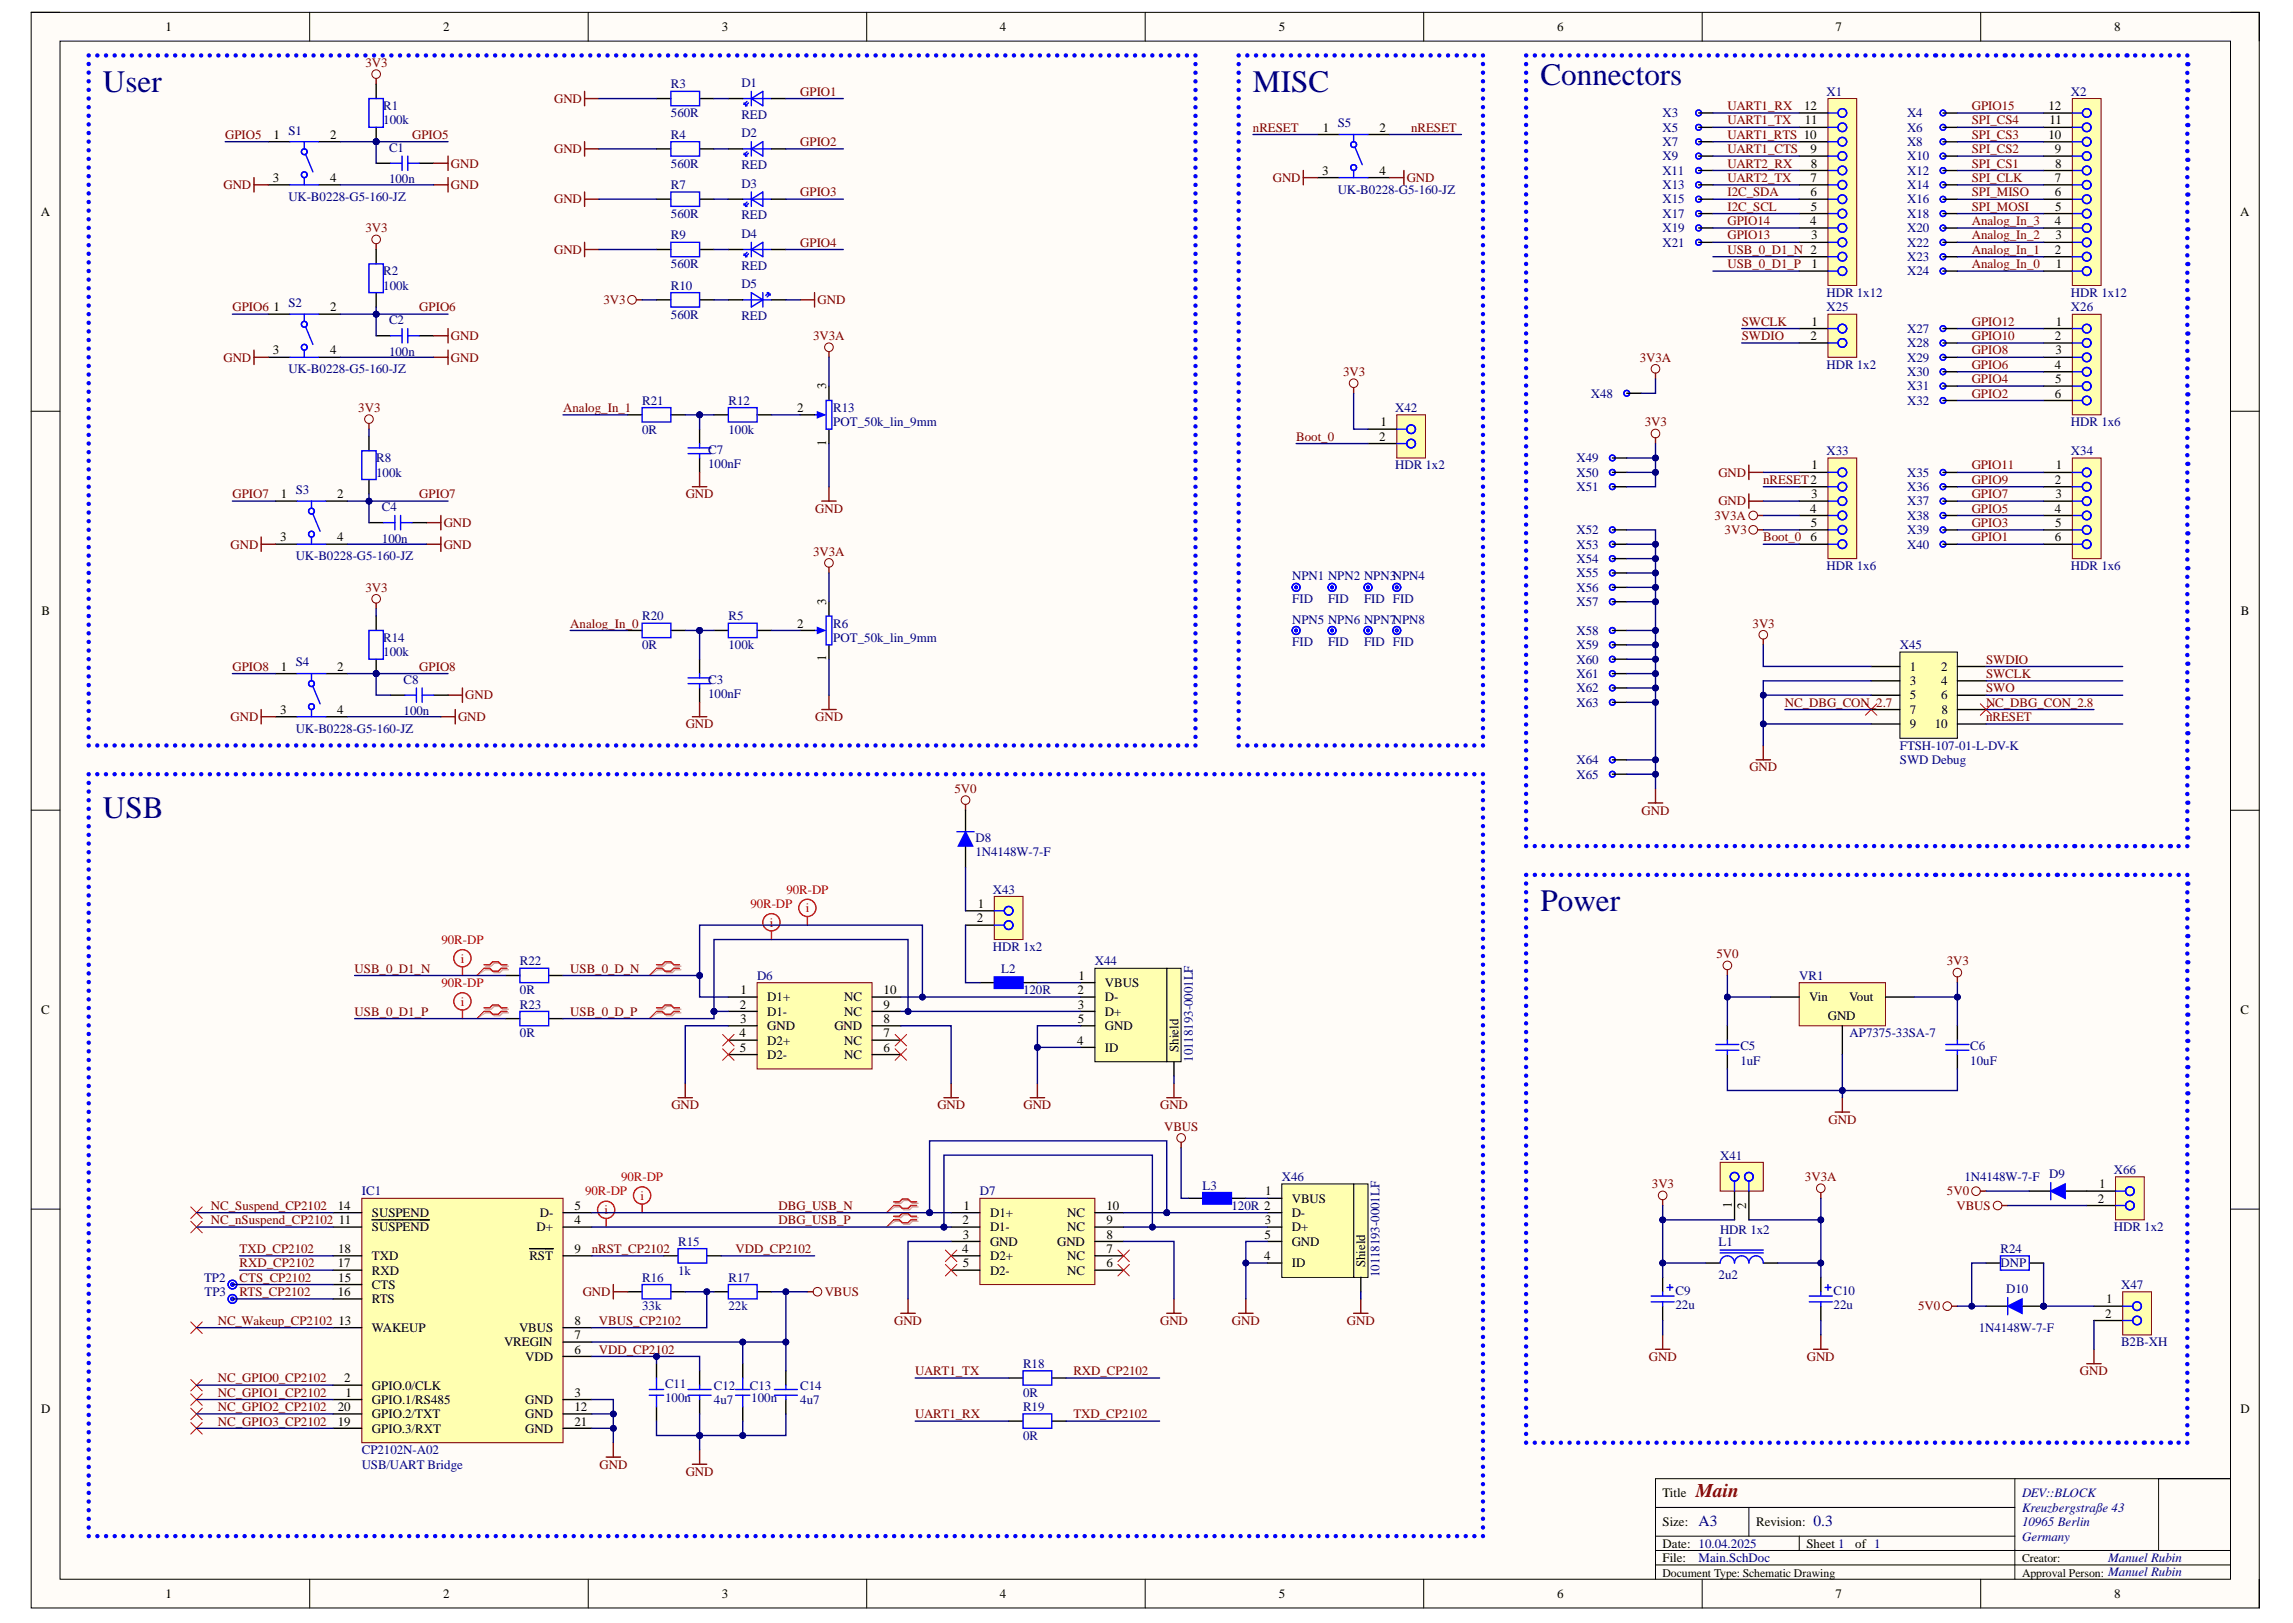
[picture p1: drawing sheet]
<svg xmlns="http://www.w3.org/2000/svg" width="420mm" height="297mm" viewBox="0 0 420 297" stroke-linecap="round" stroke-linejoin="round" font-family="sans-serif">
<defs><g id="words">
<g font-size="5.7" fill="#000080">
<text x="18.9" y="16.8">User</text>
<text x="229.4" y="16.8">MISC</text>
<text x="282" y="15.5">Connectors</text>
<text x="18.9" y="149.7">USB</text>
<text x="282" y="166.8">Power</text>
</g>
<text font-size="3.5" fill="#800000" x="310.5" y="274">Main</text>
<g font-size="2.8" fill="#000080">
<text x="311" y="279.2">A3</text>
<text x="332" y="279.2">0.3</text>
</g>
<g font-size="2.4">
<text x="30.3" y="5.7">1</text>
<text x="81.1" y="5.7">2</text>
<text x="132.2" y="5.7">3</text>
<text x="183.1" y="5.7">4</text>
<text x="234.1" y="5.7">5</text>
<text x="285.1" y="5.7">6</text>
<text x="336" y="5.7">7</text>
<text x="387.1" y="5.7">8</text>
<text x="330.3" y="20.2">12</text>
<text x="330.5" y="22.8">11</text>
<text x="375" y="20.2">12</text>
<text x="375.2" y="22.8">11</text>
<text x="50.1" y="25.4">1</text>
<text x="60.4" y="25.4">2</text>
<text x="242.2" y="24.1">1</text>
<text x="252.6" y="24.1">2</text>
<text x="331.5" y="28.1">9</text>
<text x="375" y="25.4">10</text>
<text x="376.2" y="28.1">9</text>
<text x="50" y="33.3">3</text>
<text x="60.4" y="33.3">4</text>
<text x="242.1" y="32">3</text>
<text x="252.6" y="32">4</text>
<text x="331.5" y="35.9">6</text>
<text x="331.5" y="33.3">7</text>
<text x="331.5" y="30.7">8</text>
<text x="376.2" y="35.9">6</text>
<text x="376.2" y="33.3">7</text>
<text x="376.2" y="30.7">8</text>
<text x="7.5" y="39.6">A</text>
<text x="331.4" y="41.2">4</text>
<text x="331.5" y="38.6">5</text>
<text x="376.2" y="41.2">4</text>
<text x="376.3" y="38.6">5</text>
<text x="410.1" y="39.6">A</text>
<text x="331.6" y="43.8">3</text>
<text x="376.2" y="46.4">2</text>
<text x="376.3" y="43.8">3</text>
<text x="331.6" y="49.1">1</text>
<text x="376.4" y="49.1">1</text>
<text x="50.1" y="57">1</text>
<text x="60.4" y="57">2</text>
<text x="331.6" y="59.6">1</text>
<text x="376.4" y="59.6">1</text>
<text x="50" y="64.9">3</text>
<text x="60.4" y="64.9">4</text>
<text x="331.5" y="62.2">2</text>
<text x="376.2" y="62.2">2</text>
<text x="376.3" y="64.9">3</text>
<text x="151.2" y="71.2" transform="rotate(-90 151.2 71.2)">3</text>
<text x="376.2" y="67.5">4</text>
<text x="376.3" y="70.2">5</text>
<text x="146" y="75.4">2</text>
<text x="376.2" y="72.8">6</text>
<text x="151.2" y="81.6" transform="rotate(-90 151.2 81.6)">1</text>
<text x="252.5" y="80.7">2</text>
<text x="252.7" y="78.1">1</text>
<text x="331.6" y="85.9">1</text>
<text x="376.2" y="88.6">2</text>
<text x="376.4" y="85.9">1</text>
<text x="51.4" y="91.2">1</text>
<text x="61.8" y="91.2">2</text>
<text x="331.4" y="93.8">4</text>
<text x="331.6" y="91.2">3</text>
<text x="376.2" y="93.8">4</text>
<text x="376.3" y="91.2">3</text>
<text x="51.3" y="99.1">3</text>
<text x="61.8" y="99.1">4</text>
<text x="331.5" y="99.1">6</text>
<text x="331.5" y="96.4">5</text>
<text x="376.2" y="99.1">6</text>
<text x="376.3" y="96.4">5</text>
<text x="7.6" y="112.6">B</text>
<text x="151.2" y="110.6" transform="rotate(-90 151.2 110.6)">3</text>
<text x="410.3" y="112.6">B</text>
<text x="146" y="114.9">2</text>
<text x="51.4" y="122.8">1</text>
<text x="61.8" y="122.8">2</text>
<text x="151.2" y="121" transform="rotate(-90 151.2 121)">1</text>
<text x="349.7" y="122.8">1</text>
<text x="349.7" y="125.4">3</text>
<text x="355.4" y="122.8">2</text>
<text x="355.4" y="125.4">4</text>
<text x="51.3" y="130.7">3</text>
<text x="61.8" y="130.7">4</text>
<text x="349.7" y="128">5</text>
<text x="349.7" y="130.7">7</text>
<text x="355.4" y="128">6</text>
<text x="355.4" y="130.7">8</text>
<text x="349.7" y="133.3">9</text>
<text x="354.2" y="133.3">10</text>
<text x="179" y="166.2">1</text>
<text x="178.8" y="168.8">2</text>
<text x="197.4" y="179.3">1</text>
<text x="7.6" y="185.6">C</text>
<text x="135.4" y="184.6">2</text>
<text x="135.6" y="182">1</text>
<text x="140.5" y="183.3">D1+</text>
<text x="140.5" y="185.9">D1-</text>
<text x="154.6" y="185.9">NC</text>
<text x="154.6" y="183.3">NC</text>
<text x="161.8" y="184.6">9</text>
<text x="161.8" y="182">10</text>
<text x="197.3" y="182">2</text>
<text x="197.4" y="184.6">3</text>
<text x="202.3" y="180.7">VBUS</text>
<text x="202.3" y="183.3">D-</text>
<text x="202.3" y="185.9">D+</text>
<text x="331.2" y="183.3">Vin</text>
<text x="338.6" y="183.3">Vout</text>
<text x="410.2" y="185.6">C</text>
<text x="135.4" y="189.9">4</text>
<text x="135.5" y="187.2">3</text>
<text x="140.5" y="188.5">GND</text>
<text x="140.5" y="191.2">D2+</text>
<text x="152.8" y="188.5">GND</text>
<text x="154.6" y="191.2">NC</text>
<text x="161.8" y="189.9">7</text>
<text x="161.8" y="187.2">8</text>
<text x="197.2" y="191.2">4</text>
<text x="197.3" y="187.2">5</text>
<text x="202.3" y="188.5">GND</text>
<text x="334.6" y="186.7">GND</text>
<text x="135.5" y="192.5">5</text>
<text x="140.5" y="193.8">D2-</text>
<text x="154.6" y="193.8">NC</text>
<text x="161.8" y="192.5">6</text>
<text x="202.3" y="192.5">ID</text>
<text x="215.7" y="192.5" transform="rotate(-90 215.7 192.5)">Shield</text>
<text x="61.8" y="221.4">14</text>
<text x="105.2" y="221.4">5</text>
<text x="176.4" y="221.4">1</text>
<text x="202.6" y="221.4">10</text>
<text x="231.6" y="218.8">1</text>
<text x="236.5" y="220.1">VBUS</text>
<text x="317.1" y="221" transform="rotate(-90 317.1 221)">1</text>
<text x="319.7" y="221.2" transform="rotate(-90 319.7 221.2)">2</text>
<text x="384.1" y="220.1">2</text>
<text x="384.3" y="217.5">1</text>
<text x="62.1" y="224.1">11</text>
<text x="68.1" y="222.7">SUSPEND</text>
<text x="68.1" y="225.4">SUSPEND</text>
<text x="98.2" y="225.4">D+</text>
<text x="98.8" y="222.7">D-</text>
<text x="105.2" y="224.1">4</text>
<text x="176.2" y="224.1">2</text>
<text x="176.3" y="226.7">3</text>
<text x="181.3" y="222.7">D1+</text>
<text x="181.3" y="225.4">D1-</text>
<text x="181.3" y="228">GND</text>
<text x="193.6" y="228">GND</text>
<text x="195.4" y="225.4">NC</text>
<text x="195.4" y="222.7">NC</text>
<text x="202.6" y="226.7">8</text>
<text x="202.6" y="224.1">9</text>
<text x="231.5" y="226.7">5</text>
<text x="231.6" y="224.1">3</text>
<text x="236.5" y="222.7">D-</text>
<text x="236.5" y="225.4">D+</text>
<text x="236.5" y="228">GND</text>
<text x="61.8" y="232">17</text>
<text x="61.9" y="229.3">18</text>
<text x="68.1" y="233.3">RXD</text>
<text x="68.1" y="230.6">TXD</text>
<text x="96.9" y="230.6">RST</text>
<text x="105.2" y="229.3">9</text>
<text x="176.2" y="229.3">4</text>
<text x="176.3" y="232">5</text>
<text x="181.3" y="230.6">D2+</text>
<text x="181.3" y="233.3">D2-</text>
<text x="195.4" y="233.3">NC</text>
<text x="195.4" y="230.6">NC</text>
<text x="202.6" y="232">6</text>
<text x="202.6" y="229.3">7</text>
<text x="231.5" y="230.6">4</text>
<text x="236.5" y="232">ID</text>
<text x="249.9" y="231.9" transform="rotate(-90 249.9 231.9)">Shield</text>
<text x="61.8" y="237.2">16</text>
<text x="61.9" y="234.6">15</text>
<text x="68.1" y="235.9">CTS</text>
<text x="68.1" y="238.5">RTS</text>
<text x="385.6" y="238.5">1</text>
<text x="62" y="242.5">13</text>
<text x="68.1" y="243.8">WAKEUP</text>
<text x="95" y="243.8">VBUS</text>
<text x="105.2" y="242.5">8</text>
<text x="105.2" y="245.1">7</text>
<text x="385.4" y="241.2">2</text>
<text x="92.3" y="246.4">VREGIN</text>
<text x="96.2" y="249">VDD</text>
<text x="105.2" y="247.7">6</text>
<text x="63" y="253">2</text>
<text x="63.2" y="255.6">1</text>
<text x="68.1" y="254.3">GPIO.0/CLK</text>
<text x="68.1" y="256.9">GPIO.1/RS485</text>
<text x="96.2" y="256.9">GND</text>
<text x="105.2" y="255.6">3</text>
<text x="7.5" y="258.6">D</text>
<text x="61.8" y="258.2">20</text>
<text x="61.8" y="260.9">19</text>
<text x="68.1" y="259.6">GPIO.2/TXT</text>
<text x="68.1" y="262.2">GPIO.3/RXT</text>
<text x="96.2" y="259.6">GND</text>
<text x="96.2" y="262.2">GND</text>
<text x="105.2" y="258.2">12</text>
<text x="105.2" y="260.9">21</text>
<text x="410.2" y="258.6">D</text>
<text x="304.4" y="274">Title</text>
<text x="304.4" y="279.3">Size:</text>
<text x="321.5" y="279.3">Revision:</text>
<text x="304.4" y="283.3">Date: 10.04.2025</text>
<text x="304.4" y="285.9">File:</text>
<text x="330.7" y="283.3">Sheet 1</text>
<text x="339.7" y="283.3">of 1</text>
<text x="30.3" y="292.5">1</text>
<text x="81.1" y="292.5">2</text>
<text x="132.2" y="292.5">3</text>
<text x="183.1" y="292.5">4</text>
<text x="234.1" y="292.5">5</text>
<text x="285.1" y="292.5">6</text>
<text x="336" y="292.5">7</text>
<text x="387.1" y="292.5">8</text>
</g>
<g font-size="2.4" fill="#800000">
<text x="66.9" y="12.3">3V3</text>
<text x="146.5" y="17.5">GPIO1</text>
<text x="101.4" y="18.8">GND</text>
<text x="316.3" y="20.2">UART1_RX</text>
<text x="316.3" y="22.8">UART1_TX</text>
<text x="361" y="20.2">GPIO15</text>
<text x="361" y="22.8">SPI_CS4</text>
<text x="41.2" y="25.4">GPIO5</text>
<text x="75.5" y="25.4">GPIO5</text>
<text x="101.4" y="28.1">GND</text>
<text x="146.5" y="26.7">GPIO2</text>
<text x="229.4" y="24.1">nRESET</text>
<text x="258.3" y="24.1">nRESET</text>
<text x="316.3" y="25.4">UART1_RTS 10</text>
<text x="316.3" y="28.1">UART1_CTS</text>
<text x="361" y="28.1">SPI_CS2</text>
<text x="361" y="25.4">SPI_CS3</text>
<text x="40.9" y="34.6">GND</text>
<text x="82.6" y="34.6">GND</text>
<text x="82.6" y="30.7">GND</text>
<text x="146.5" y="35.9">GPIO3</text>
<text x="233" y="33.3">GND</text>
<text x="257.5" y="33.3">GND</text>
<text x="316.3" y="35.9">I2C_SDA</text>
<text x="316.3" y="30.7">UART2_RX</text>
<text x="316.3" y="33.3">UART2_TX</text>
<text x="361" y="35.9">SPI_MISO</text>
<text x="361" y="33.3">SPI_CLK</text>
<text x="361" y="30.7">SPI_CS1</text>
<text x="101.4" y="37.2">GND</text>
<text x="316.3" y="38.6">I2C_SCL</text>
<text x="316.3" y="41.2">GPIO14</text>
<text x="361" y="41.2">Analog_In_3</text>
<text x="361" y="38.6">SPI_MOSI</text>
<text x="66.9" y="42.5">3V3</text>
<text x="101.4" y="46.4">GND</text>
<text x="146.5" y="45.1">GPIO4</text>
<text x="316.3" y="43.8">GPIO13</text>
<text x="316.3" y="46.4">USB_0_D1_N 2</text>
<text x="361" y="46.4">Analog_In_1</text>
<text x="361" y="43.8">Analog_In_2</text>
<text x="316.3" y="49.1">USB_0_D1_P</text>
<text x="361" y="49.1">Analog_In_0</text>
<text x="42.6" y="57">GPIO6</text>
<text x="76.8" y="57">GPIO6</text>
<text x="110.5" y="55.7">3V3</text>
<text x="149.7" y="55.7">GND</text>
<text x="318.9" y="59.6">SWCLK</text>
<text x="361" y="59.6">GPIO12</text>
<text x="82.6" y="62.2">GND</text>
<text x="148.9" y="62.2">3V3A</text>
<text x="318.9" y="62.2">SWDIO</text>
<text x="361" y="64.9">GPIO8</text>
<text x="361" y="62.2">GPIO10</text>
<text x="40.9" y="66.2">GND</text>
<text x="82.6" y="66.2">GND</text>
<text x="245.9" y="68.8">3V3</text>
<text x="300.2" y="66.2">3V3A</text>
<text x="361" y="70.2">GPIO4</text>
<text x="361" y="67.5">GPIO6</text>
<text x="65.6" y="75.4">3V3</text>
<text x="103.1" y="75.4">Analog_In_1</text>
<text x="361" y="72.8">GPIO2</text>
<text x="237.3" y="80.7">Boot_0</text>
<text x="301.1" y="78.1">3V3</text>
<text x="314.6" y="87.2">GND</text>
<text x="322.8" y="88.6">nRESET2</text>
<text x="361" y="88.6">GPIO9</text>
<text x="361" y="85.9">GPIO11</text>
<text x="42.6" y="91.2">GPIO7</text>
<text x="76.8" y="91.2">GPIO7</text>
<text x="125.5" y="91.2">GND</text>
<text x="149.3" y="93.8">GND</text>
<text x="313.9" y="95.1">3V3A</text>
<text x="314.6" y="92.5">GND</text>
<text x="361" y="93.8">GPIO5</text>
<text x="361" y="91.2">GPIO7</text>
<text x="42.2" y="100.4">GND</text>
<text x="81.2" y="96.4">GND</text>
<text x="81.2" y="100.4">GND</text>
<text x="148.9" y="101.7">3V3A</text>
<text x="315.8" y="97.7">3V3</text>
<text x="322.8" y="99.1">Boot_0</text>
<text x="361" y="99.1">GPIO1</text>
<text x="361" y="96.4">GPIO3</text>
<text x="66.9" y="108.3">3V3</text>
<text x="104.4" y="114.9">Analog_In_0</text>
<text x="320.9" y="114.9">3V3</text>
<text x="42.6" y="122.8">GPIO8</text>
<text x="76.8" y="122.8">GPIO8</text>
<text x="363.6" y="121.5">SWDIO</text>
<text x="363.6" y="124.1">SWCLK</text>
<text x="42.2" y="132">GND</text>
<text x="83.9" y="132">GND</text>
<text x="85.2" y="128">GND</text>
<text x="149.3" y="132">GND</text>
<text x="326.8" y="129.4">NC_DBG_CON_2.7</text>
<text x="363.6" y="132">nRESET</text>
<text x="363.6" y="126.7">SWO</text>
<text x="363.6" y="129.4">NC_DBG_CON_2.8</text>
<text x="125.5" y="133.3">GND</text>
<text x="320.3" y="141.2">GND</text>
<text x="174.7" y="145.1">5V0</text>
<text x="300.5" y="149.1">GND</text>
<text x="64.9" y="178">USB_0_D1_N</text>
<text x="104.4" y="178">USB_0_D_N</text>
<text x="314.2" y="175.4">5V0</text>
<text x="356.4" y="176.7">3V3</text>
<text x="64.9" y="185.9">USB_0_D1_P</text>
<text x="104.4" y="185.9">USB_0_D_P</text>
<text x="122.9" y="203">GND</text>
<text x="171.6" y="203">GND</text>
<text x="187.4" y="203">GND</text>
<text x="212.4" y="203">GND</text>
<text x="213.1" y="206.9">VBUS</text>
<text x="334.8" y="205.6">GND</text>
<text x="38.6" y="221.4">NC_Suspend_CP2102</text>
<text x="142.5" y="221.4">DBG_USB_N</text>
<text x="302.4" y="217.5">3V3</text>
<text x="330.5" y="216.2">3V3A</text>
<text x="356.5" y="218.8">5V0</text>
<text x="358.2" y="221.4">VBUS</text>
<text x="38.6" y="224.1">NC_nSuspend_CP2102</text>
<text x="142.5" y="224.1">DBG_USB_P</text>
<text x="43.9" y="229.3">TXD_CP2102</text>
<text x="43.9" y="232">RXD_CP2102</text>
<text x="108.3" y="229.3">nRST_CP2102</text>
<text x="134.7" y="229.3">VDD_CP2102</text>
<text x="43.9" y="234.6">CTS_CP2102</text>
<text x="43.9" y="237.2">RTS_CP2102</text>
<text x="106.7" y="237.2">GND</text>
<text x="151" y="237.2">VBUS</text>
<text x="351.2" y="239.8">5V0</text>
<text x="39.9" y="242.5">NC_Wakeup_CP2102</text>
<text x="109.6" y="242.5">VBUS_CP2102</text>
<text x="163.7" y="242.5">GND</text>
<text x="212.4" y="242.5">GND</text>
<text x="225.5" y="242.5">GND</text>
<text x="246.6" y="242.5">GND</text>
<text x="109.6" y="247.7">VDD_CP2102</text>
<text x="167.6" y="251.7">UART1_TX</text>
<text x="196.5" y="251.7">RXD_CP2102</text>
<text x="301.9" y="249">GND</text>
<text x="330.8" y="249">GND</text>
<text x="380.8" y="251.7">GND</text>
<text x="39.9" y="253">NC_GPIO0_CP2102</text>
<text x="39.9" y="255.6">NC_GPIO1_CP2102</text>
<text x="39.9" y="258.2">NC_GPIO2_CP2102</text>
<text x="39.9" y="260.9">NC_GPIO3_CP2102</text>
<text x="167.6" y="259.6">UART1_RX</text>
<text x="196.5" y="259.6">TXD_CP2102</text>
<text x="109.8" y="268.8">GND</text>
<text x="125.5" y="270.1">GND</text>
</g>
<g font-size="2.4" fill="#000080">
<text x="122.8" y="16.2">R3</text>
<text x="135.7" y="15.9">D1</text>
<text x="334.4" y="17.5">X1</text>
<text x="379.2" y="17.5">X2</text>
<text x="70.2" y="20.2">R1</text>
<text x="70.2" y="22.8">100k</text>
<text x="122.8" y="21.5">560R</text>
<text x="135.7" y="21.7">RED</text>
<text x="244.9" y="23.3">S5</text>
<text x="304.4" y="21.5">X3</text>
<text x="349.1" y="21.5">X4</text>
<text x="52.8" y="24.6">S1</text>
<text x="71.2" y="27.8">C1</text>
<text x="122.8" y="25.4">R4</text>
<text x="135.7" y="25.1">D2</text>
<text x="304.4" y="24.1">X5</text>
<text x="304.4" y="26.7">X7</text>
<text x="304.4" y="29.4">X9</text>
<text x="349.1" y="24.1">X6</text>
<text x="349.1" y="26.7">X8</text>
<text x="349.1" y="29.4">X10</text>
<text x="71.2" y="33.6">100n</text>
<text x="122.8" y="30.7">560R</text>
<text x="122.8" y="34.6">R7</text>
<text x="135.7" y="30.9">RED</text>
<text x="135.7" y="34.4">D3</text>
<text x="244.9" y="35.4">UK-B0228-G5-160-JZ</text>
<text x="304.4" y="32">X11</text>
<text x="304.4" y="34.6">X13</text>
<text x="349.1" y="32">X12</text>
<text x="349.1" y="34.6">X14</text>
<text x="52.8" y="36.7">UK-B0228-G5-160-JZ</text>
<text x="122.8" y="39.9">560R</text>
<text x="135.7" y="40.1">RED</text>
<text x="304.4" y="37.2">X15</text>
<text x="304.4" y="39.9">X17</text>
<text x="349.1" y="37.2">X16</text>
<text x="349.1" y="39.9">X18</text>
<text x="122.8" y="43.8">R9</text>
<text x="135.7" y="43.6">D4</text>
<text x="304.4" y="42.5">X19</text>
<text x="304.4" y="45.1">X21</text>
<text x="349.1" y="42.5">X20</text>
<text x="349.1" y="45.1">X22</text>
<text x="349.1" y="47.8">X23</text>
<text x="70.2" y="50.4">R2</text>
<text x="70.2" y="53">100k</text>
<text x="122.8" y="53">R10</text>
<text x="122.8" y="49.1">560R</text>
<text x="135.7" y="52.8">D5</text>
<text x="135.7" y="49.4">RED</text>
<text x="349.1" y="50.4">X24</text>
<text x="52.8" y="56.2">S2</text>
<text x="71.2" y="59.3">C2</text>
<text x="122.8" y="58.3">560R</text>
<text x="135.7" y="58.6">RED</text>
<text x="334.4" y="54.3">HDR 1x12</text>
<text x="334.4" y="57">X25</text>
<text x="379.2" y="54.3">HDR 1x12</text>
<text x="379.2" y="57">X26</text>
<text x="71.2" y="65.1">100n</text>
<text x="349.1" y="60.9">X27</text>
<text x="349.1" y="63.6">X28</text>
<text x="52.8" y="68.3">UK-B0228-G5-160-JZ</text>
<text x="334.4" y="67.5">HDR 1x2</text>
<text x="349.1" y="71.5">X31</text>
<text x="349.1" y="66.2">X29</text>
<text x="349.1" y="68.8">X30</text>
<text x="117.6" y="74.1">R21</text>
<text x="133.4" y="74.1">R12</text>
<text x="152.5" y="75.4">R13</text>
<text x="255.4" y="75.4">X42</text>
<text x="291.2" y="72.8">X48</text>
<text x="349.1" y="74.1">X32</text>
<text x="117.6" y="79.4">0R</text>
<text x="129.6" y="83">C7</text>
<text x="133.4" y="79.4">100k</text>
<text x="152.5" y="78.1">POT_50k_lin_9mm</text>
<text x="334.4" y="83.3">X33</text>
<text x="379.2" y="78.1">HDR 1x6</text>
<text x="379.2" y="83.3">X34</text>
<text x="68.9" y="84.6">R8</text>
<text x="68.9" y="87.2">100k</text>
<text x="129.6" y="85.7">100nF</text>
<text x="255.4" y="85.9">HDR 1x2</text>
<text x="288.6" y="84.6">X49</text>
<text x="288.6" y="87.2">X50</text>
<text x="288.6" y="89.9">X51</text>
<text x="349.1" y="87.2">X35</text>
<text x="349.1" y="89.9">X36</text>
<text x="54.1" y="90.4">S3</text>
<text x="69.9" y="93.6">C4</text>
<text x="349.1" y="92.5">X37</text>
<text x="349.1" y="95.1">X38</text>
<text x="69.9" y="99.4">100n</text>
<text x="288.6" y="97.7">X52</text>
<text x="288.6" y="100.4">X53</text>
<text x="349.1" y="97.7">X39</text>
<text x="349.1" y="100.4">X40</text>
<text x="54.1" y="102.5">UK-B0228-G5-160-JZ</text>
<text x="236.6" y="106.2">NPN1 NPN2 NPN3NPN4</text>
<text x="288.6" y="103">X54</text>
<text x="288.6" y="105.6">X55</text>
<text x="334.4" y="104.3">HDR 1x6</text>
<text x="379.2" y="104.3">HDR 1x6</text>
<text x="117.6" y="113.6">R20</text>
<text x="133.4" y="113.6">R5</text>
<text x="236.6" y="110.3">FID</text>
<text x="243.1" y="110.3">FID</text>
<text x="249.7" y="110.3">FID FID</text>
<text x="288.6" y="108.3">X56</text>
<text x="288.6" y="110.9">X57</text>
<text x="70.2" y="117.5">R14</text>
<text x="117.6" y="118.8">0R</text>
<text x="133.4" y="118.8">100k</text>
<text x="152.5" y="114.9">R6</text>
<text x="152.5" y="117.5">POT_50k_lin_9mm</text>
<text x="236.6" y="114.1">NPN5 NPN6 NPN7NPN8</text>
<text x="236.6" y="118.2">FID</text>
<text x="243.1" y="118.2">FID</text>
<text x="249.7" y="118.2">FID FID</text>
<text x="288.6" y="116.2">X58</text>
<text x="288.6" y="118.8">X59</text>
<text x="347.8" y="118.8">X45</text>
<text x="54.1" y="122">S4</text>
<text x="70.2" y="120.1">100k</text>
<text x="73.9" y="125.1">C8</text>
<text x="129.6" y="125.1">C3</text>
<text x="288.6" y="121.5">X60</text>
<text x="288.6" y="124.1">X61</text>
<text x="73.9" y="130.9">100n</text>
<text x="129.6" y="127.7">100nF</text>
<text x="288.6" y="126.7">X62</text>
<text x="288.6" y="129.4">X63</text>
<text x="54.1" y="134.1">UK-B0228-G5-160-JZ</text>
<text x="347.8" y="137.2">FTSH-107-01-L-DV-K</text>
<text x="288.6" y="139.9">X64</text>
<text x="288.6" y="142.5">X65</text>
<text x="347.8" y="139.9">SWD Debug</text>
<text x="178.6" y="154.1">D8</text>
<text x="178.6" y="156.7">1N4148W-7-F</text>
<text x="181.8" y="163.5">X43</text>
<text x="95.2" y="176.7">R22</text>
<text x="138.6" y="179.3">D6</text>
<text x="181.8" y="174.1">HDR 1x2</text>
<text x="183.3" y="178">L2</text>
<text x="200.4" y="176.7">X44</text>
<text x="329.4" y="179.3">VR1</text>
<text x="95.2" y="182">0R</text>
<text x="95.2" y="184.6">R23</text>
<text x="187.3" y="182">120R</text>
<text x="95.2" y="189.9">0R</text>
<text x="338.6" y="189.9">AP7375-33SA-7</text>
<text x="218.4" y="194.3" transform="rotate(-90 218.4 194.3)">10118193-0001LF</text>
<text x="318.6" y="192.2">C5</text>
<text x="318.6" y="194.9">1uF</text>
<text x="360.7" y="192.2">C6</text>
<text x="360.7" y="194.9">10uF</text>
<text x="314.9" y="212.2">X41</text>
<text x="375.2" y="215.6">D9</text>
<text x="387" y="214.8">X66</text>
<text x="66.2" y="218.8">IC1</text>
<text x="179.4" y="218.8">D7</text>
<text x="220.2" y="217.7">L3</text>
<text x="225.5" y="221.4">120R 2</text>
<text x="234.7" y="216.2">X46</text>
<text x="359.7" y="216.2">1N4148W-7-F</text>
<text x="124.1" y="228">R15</text>
<text x="314.7" y="228">L1</text>
<text x="314.9" y="225.9">HDR 1x2</text>
<text x="387" y="225.4">HDR 1x2</text>
<text x="124.1" y="233.3">1k</text>
<text x="252.6" y="233.8" transform="rotate(-90 252.6 233.8)">10118193-0001LF</text>
<text x="366.3" y="229.3">R24</text>
<text x="366.3" y="232">DNP</text>
<text x="37.4" y="234.6">TP2</text>
<text x="37.5" y="237.2">TP3</text>
<text x="117.6" y="234.6">R16</text>
<text x="117.6" y="239.8">33k</text>
<text x="133.4" y="234.6">R17</text>
<text x="133.4" y="239.8">22k</text>
<text x="306.7" y="236.9">C9</text>
<text x="306.7" y="239.6">22u</text>
<text x="314.7" y="234">2u2</text>
<text x="335.7" y="236.9">C10</text>
<text x="335.7" y="239.6">22u</text>
<text x="367.3" y="236.7">D10</text>
<text x="388.3" y="235.9">X47</text>
<text x="362.3" y="243.8">1N4148W-7-F</text>
<text x="187.3" y="250.3">R18</text>
<text x="388.3" y="246.4">B2B-XH</text>
<text x="121.8" y="254.1">C11</text>
<text x="121.8" y="256.7">100n</text>
<text x="130.7" y="254.3">C12</text>
<text x="130.7" y="256.9">4u7</text>
<text x="137.3" y="254.3">C13</text>
<text x="137.5" y="256.7">100n</text>
<text x="146.5" y="254.3">C14</text>
<text x="146.5" y="256.9">4u7</text>
<text x="187.3" y="255.6">0R</text>
<text x="187.3" y="258.2">R19</text>
<text x="187.3" y="263.5">0R</text>
<text x="66.2" y="268.8">USB/UART Bridge</text>
<text x="66.2" y="266.1">CP2102N-A02</text>
<text x="370.2" y="274">DEV::BLOCK</text>
<text x="370.2" y="276.7">Kreuzbergstraße 43</text>
<text x="370.2" y="279.3">10965 Berlin</text>
<text x="370.2" y="282">Germany</text>
<text x="311" y="285.9">Main.SchDoc</text>
<text x="386" y="285.9">Manuel Rubin</text>
</g>
<g font-size="2.4" fill="#f00">
<text x="137.4" y="166.2">90R-DP</text>
<text x="144" y="163.5">90R-DP</text>
<text x="147.5" y="167">i</text>
<text x="80.8" y="172.8">90R-DP</text>
<text x="140.9" y="169.6">i</text>
<text x="84.4" y="176.2">i</text>
<text x="80.8" y="180.7">90R-DP</text>
<text x="84.4" y="184.1">i</text>
<text x="107.1" y="218.8">90R-DP</text>
<text x="113.7" y="216.2">90R-DP</text>
<text x="117.3" y="219.6">i</text>
<text x="110.7" y="222.2">i</text>
</g>
<g font-size="2.2">
<text x="370.2" y="285.9">Creator:</text>
<text x="304.4" y="288.5">Document Type: Schematic Drawing</text>
<text x="370.2" y="288.5">Approval Person: Manuel Rubin</text>
</g>
</g></defs>
<path d="M5.7 2.3h407.9v292h-407.9z" fill-rule="evenodd" fill="#fffcf8"/>
<path d="M5.7 2.3h407.9v292h-407.9z" fill="none" stroke="#000" stroke-width=".18"/>
<path d="M11 7.5h397.4v281.5h-397.4z" fill-rule="evenodd" fill="#fffcf8"/>
<g fill="none" stroke="#000" stroke-width=".18">
<path d="M5.7 2.3h5.3M11 7.5h397.4v281.5h-397.4zM56.7 2.3v5.2M107.7 2.3v5.2M158.7 2.3v5.2M209.7 2.3v5.2M260.7 2.3v5.2M311.6 2.3v5.2M362.6 2.3v5.2M408.4 2.3h5.2v5.2M5.7 75.3h5.3M408.4 75.3h5.2"/>
<path d="M5.7 148.3h5.3M408.4 148.3h5.2M5.7 221.3h5.3M408.4 221.3h5.2M303.1 270.6h105.3M303.1 270.6v18.4M303.1 275.9h65.8M320.2 275.9v5.2M368.9 270.6v18.4M395.2 270.6v13.2M56.7 289v5.3M107.7 289v5.3"/>
<path d="M158.7 289v5.3M209.7 289v5.3M260.7 289v5.3M303.1 283.8h105.3M303.1 281.1h65.8M303.1 286.4h105.3M311.6 289v5.3M329.4 281.1v2.7M362.6 289v5.3M413.6 289v5.3"/>
</g>
<circle cx="115.7" cy="54.9" r=".79" fill="none" stroke="#800000" stroke-width=".18"/>
<path d="M116.5 54.9h1.1M146.5 54.9h2.6M149.1 53.6v2.6" fill="none" stroke="#800000" stroke-width=".25"/>
<path d="M334.7 18h5.2v34.2h-5.2z" fill-rule="evenodd" fill="#ffffb0"/>
<path d="M334.7 18h5.2v34.2h-5.2z" fill="none" stroke="#800000" stroke-width=".18"/>
<path d="M329.4 39.1h5.3M329.4 36.5h5.3M329.4 33.8h5.3M329.4 31.2h5.3M329.4 28.6h5.3M329.4 25.9h5.3M329.4 23.3h5.3M329.4 20.7h5.3M329.4 47h5.3M329.4 49.6h5.3M329.4 44.4h5.3M329.4 41.7h5.3" fill="none" stroke="#000" stroke-width=".25"/>
<g fill="none" stroke="#00f" stroke-width=".25">
<path d="M334.7 39.1h1.8M334.7 36.5h1.8M334.7 33.8h1.8M334.7 31.2h1.8M334.7 28.6h1.8M334.7 25.9h1.8M334.7 23.3h1.8M334.7 20.7h1.8M334.7 49.6h1.8M334.7 44.4h1.8M334.7 47h1.8M334.7 41.7h1.8"/>
<circle cx="337.3" cy="31.2" r=".79"/>
<circle cx="337.3" cy="25.9" r=".79"/>
<circle cx="337.3" cy="23.3" r=".79"/>
<circle cx="337.3" cy="28.6" r=".79"/>
<circle cx="337.3" cy="20.7" r=".79"/>
<circle cx="337.3" cy="36.5" r=".79"/>
<circle cx="337.3" cy="33.8" r=".79"/>
<circle cx="337.3" cy="39.1" r=".79"/>
<circle cx="337.3" cy="44.4" r=".79"/>
<circle cx="337.3" cy="47" r=".79"/>
<circle cx="337.3" cy="41.7" r=".79"/>
<circle cx="337.3" cy="49.6" r=".79"/>
</g>
<path d="M379.4 18h5.3v34.3h-5.3z" fill-rule="evenodd" fill="#ffffb0"/>
<path d="M379.4 18h5.3v34.3h-5.3z" fill="none" stroke="#800000" stroke-width=".18"/>
<g fill="none" stroke="#000" stroke-width=".25">
<path d="M374.1 39.1h5.3M374.1 36.5h5.3M374.1 33.8h5.3M374.1 31.2h5.3M374.1 28.6h5.3M374.1 25.9h5.3M374.1 23.3h5.3M374.1 20.7h5.3M120.2 54.9h2.6M128.1 54.9h2.6M133.3 54.9h2.7M141.2 54.9h2.7"/>
<path d="M374.1 47h5.3M374.1 49.6h5.3M374.1 44.4h5.3M374.1 41.7h5.3"/>
</g>
<g fill="none" stroke="#00f" stroke-width=".25">
<path d="M379.4 39.1h1.8M379.4 36.5h1.8M379.4 33.8h1.8M379.4 31.2h1.8M379.4 28.6h1.8M379.4 25.9h1.8M379.4 23.3h1.8M379.4 20.7h1.8M122.8 53.6h5.3v2.6h-5.3zM136 54.9h5.2M137.6 53.6l2.1 1.3-2.1 1.3zM139.7 53.6v2.6"/>
<path d="M140.5 53.6h.2M140.7 53.6v.2h.3M140.7 53.6l-.5 .5M141 53.8v.3M141 53.8l-.5 .5M379.4 49.6h1.8M379.4 44.4h1.8M379.4 47h1.8M379.4 41.7h1.8"/>
<circle cx="382" cy="33.8" r=".79"/>
<circle cx="382" cy="28.6" r=".79"/>
<circle cx="382" cy="23.3" r=".79"/>
<circle cx="382" cy="39.1" r=".79"/>
<circle cx="382" cy="36.5" r=".79"/>
<circle cx="382" cy="25.9" r=".79"/>
<circle cx="382" cy="20.7" r=".79"/>
<circle cx="382" cy="31.2" r=".79"/>
<circle cx="382" cy="44.4" r=".79"/>
<circle cx="382" cy="49.6" r=".79"/>
<circle cx="382" cy="47" r=".79"/>
<circle cx="382" cy="41.7" r=".79"/>
</g>
<path d="M334.7 83.8h5.2v18.4h-5.2z" fill-rule="evenodd" fill="#ffffb0"/>
<path d="M334.7 83.8h5.2v18.4h-5.2z" fill="none" stroke="#800000" stroke-width=".18"/>
<path d="M329.4 89.1h5.3M329.4 86.5h5.3M329.4 91.7h5.3M329.4 94.3h5.3M329.4 97h5.3M329.4 99.6h5.3" fill="none" stroke="#000" stroke-width=".25"/>
<g fill="none" stroke="#00f" stroke-width=".25">
<path d="M334.7 86.5h1.8M334.7 91.7h1.8M334.7 89.1h1.8M334.7 94.3h1.8M334.7 97h1.8M334.7 99.6h1.8"/>
<circle cx="337.3" cy="86.4" r=".79"/>
<circle cx="337.3" cy="94.3" r=".79"/>
<circle cx="337.3" cy="91.7" r=".79"/>
<circle cx="337.3" cy="97" r=".79"/>
<circle cx="337.3" cy="89.1" r=".79"/>
<circle cx="337.3" cy="99.6" r=".79"/>
</g>
<path d="M379.4 57.5h5.3v18.4h-5.3z" fill-rule="evenodd" fill="#ffffb0"/>
<path d="M379.4 57.5h5.3v18.4h-5.3z" fill="none" stroke="#800000" stroke-width=".18"/>
<path d="M374.1 62.8h5.3M374.1 60.1h5.3M374.1 65.4h5.3M374.1 68h5.3M374.1 70.7h5.3M374.1 73.3h5.3" fill="none" stroke="#000" stroke-width=".25"/>
<g fill="none" stroke="#00f" stroke-width=".25">
<path d="M379.4 60.1h1.8M379.4 65.4h1.8M379.4 62.8h1.8M379.4 68h1.8M379.4 70.7h1.8M379.4 73.3h1.8"/>
<circle cx="382" cy="68" r=".79"/>
<circle cx="382" cy="73.3" r=".79"/>
<circle cx="382" cy="70.7" r=".79"/>
<circle cx="382" cy="60.1" r=".79"/>
<circle cx="382" cy="65.4" r=".79"/>
<circle cx="382" cy="62.8" r=".79"/>
</g>
<path d="M379.4 83.8h5.3v18.4h-5.3z" fill-rule="evenodd" fill="#ffffb0"/>
<g fill="none" stroke="#800000" stroke-width=".18">
<path d="M379.4 83.8h5.3v18.4h-5.3z"/>
<circle cx="68.9" cy="13.6" r=".79"/>
<circle cx="68.9" cy="43.8" r=".79"/>
<circle cx="67.6" cy="76.7" r=".79"/>
<circle cx="321" cy="94.3" r=".79"/>
<circle cx="321" cy="97" r=".79"/>
<circle cx="68.9" cy="109.6" r=".79"/>
</g>
<g fill="none" stroke="#000" stroke-width=".25">
<path d="M120.2 18h2.6M128.1 18h2.6M133.3 18h2.7M141.2 18h2.7M49.1 25.9h4M49.1 33.8h4M58.3 25.9h4M58.3 33.8h4M120.2 27.2h2.6M120.2 36.5h2.6M128.1 27.2h2.6M128.1 36.5h2.6"/>
<path d="M133.3 27.2h2.7M133.3 36.5h2.7M141.2 27.2h2.7M141.2 36.5h2.7M49.1 57.5h4M58.3 57.5h4M120.2 45.7h2.6M128.1 45.7h2.6M133.3 45.7h2.7M141.2 45.7h2.7M49.1 65.4h4M58.3 65.4h4"/>
<path d="M67.6 79.9v2.6M50.4 91.7h4M50.4 99.6h4M59.7 91.7h3.9M59.7 99.6h3.9M67.6 87.8v2.6M374.1 89.1h5.3M374.1 86.5h5.3M374.1 91.7h5.3M374.1 94.3h5.3M374.1 97h5.3M374.1 99.6h5.3"/>
<path d="M50.4 123.3h4M50.4 131.2h4M59.7 123.3h3.9M59.7 131.2h3.9"/>
</g>
<g fill="none" stroke="#00f" stroke-width=".25">
<path d="M122.8 16.7h5.3v2.7h-5.3zM136 18h5.2M136.2 19.1h.3v.3M136.2 18.8v.3M136.5 19.4h.3M136.8 18.6l-.6 .5M137 18.8l-.5 .6M137.6 18l2.1-1.3v2.7zM137.6 16.7v2.7M53.1 33.8h5.2M53.1 25.9h5.2M55.7 25.9v1.3"/>
<path d="M55.7 32.5v1.3M56 28.3l1.3 3.2M122.8 25.9h5.3v2.7h-5.3zM122.8 35.1h5.3v2.7h-5.3zM136 27.2h5.2M136 36.5h5.2M136.2 28.3h.3v.3M136.2 37.5h.3v.3M136.2 28v.3M136.2 37.2v.3M136.5 28.6h.3M136.5 37.8h.3"/>
<path d="M136.8 27.8l-.6 .5M136.8 37l-.6 .5M137 28l-.5 .6M137 37.2l-.5 .6M137.6 27.2l2.1-1.3v2.7zM137.6 36.5l2.1-1.4v2.7zM137.6 25.9v2.7M137.6 35.1v2.7M53.1 57.5h5.2M55.7 57.5v1.3M56 59.9l1.3 3.1M122.8 44.3h5.3v2.7h-5.3z"/>
<path d="M136 45.7h5.2M136.2 46.7h.3v.3M136.2 46.5v.2M136.5 47h.3M136.8 46.2l-.6 .5M137 46.5l-.5 .5M137.6 45.7l2.1-1.4v2.7zM137.6 44.3v2.7M53.1 65.4h5.2M55.7 64.1v1.3M54.4 91.7h5.3M54.4 99.6h5.3"/>
<path d="M57 91.7v1.3M57 98.3v1.3M57.3 94.1l1.3 3.1M66.2 82.5h2.7v5.3h-2.7zM379.4 86.5h1.8M379.4 91.7h1.8M379.4 89.1h1.8M379.4 94.3h1.8M379.4 97h1.8M379.4 99.6h1.8M54.4 131.2h5.3M54.4 123.3h5.3"/>
<path d="M57 123.3v1.3M57 129.9v1.3M57.3 125.6l1.3 3.2"/>
<circle cx="55.7" cy="32" r=".53"/>
<circle cx="55.7" cy="27.8" r=".53"/>
<circle cx="55.7" cy="59.3" r=".53"/>
<circle cx="55.7" cy="63.6" r=".53"/>
<circle cx="57" cy="97.8" r=".53"/>
<circle cx="57" cy="93.5" r=".53"/>
<circle cx="382" cy="94.3" r=".79"/>
<circle cx="382" cy="89.1" r=".79"/>
<circle cx="382" cy="99.6" r=".79"/>
<circle cx="382" cy="86.5" r=".79"/>
<circle cx="382" cy="91.7" r=".79"/>
<circle cx="382" cy="97" r=".79"/>
<circle cx="237.3" cy="107.5" r=".23"/>
<circle cx="237.3" cy="107.5" r=".72"/>
<circle cx="243.9" cy="107.5" r=".23"/>
<circle cx="243.9" cy="107.5" r=".72"/>
<circle cx="250.5" cy="107.5" r=".72"/>
<circle cx="250.5" cy="107.5" r=".23"/>
<circle cx="255.7" cy="107.5" r=".72"/>
<circle cx="255.7" cy="107.5" r=".23"/>
<circle cx="57" cy="125.1" r=".53"/>
<circle cx="57" cy="129.3" r=".53"/>
</g>
<g fill="none" stroke="#800000" stroke-width=".25">
<path d="M68.9 14.4v1M79.4 33.8h2.6M82 32.5v2.6M68.9 44.6v1.1M67.6 77.5v1M79.4 65.4h2.6M82 64.1v2.6M78.1 95.7h2.6M80.7 94.3v2.7M320.2 85.1v2.7M320.2 90.4v2.6M320.2 86.5h2.6"/>
<path d="M320.2 91.7h2.6M321.8 94.3h1M321.8 97h1M68.9 110.4v1"/>
</g>
<circle cx="68.9" cy="123.3" r=".53" fill="#000080"/>
<circle cx="68.9" cy="123.3" r=".53" fill="none" stroke="#000080" stroke-width=".18"/>
<path d="M68.9 112.8v2.6M68.9 120.7v2.6" fill="none" stroke="#000" stroke-width=".25"/>
<circle cx="68.9" cy="123.3" r=".53" fill="#000080"/>
<circle cx="68.9" cy="123.3" r=".53" fill="none" stroke="#000080" stroke-width=".18"/>
<path d="M67.6 115.4h2.6v5.3h-2.6z" fill="none" stroke="#00f" stroke-width=".25"/>
<path d="M80.7 131.2h2.6M83.3 129.9v2.6" fill="none" stroke="#800000" stroke-width=".25"/>
<path d="M179.4 219.3h21.1v15.8h-21.1z" fill-rule="evenodd" fill="#ffffb0"/>
<path d="M179.4 219.3h21.1v15.8h-21.1z" fill="none" stroke="#800000" stroke-width=".18"/>
<path d="M217.6 219.3h2.6M225.5 219.3h2.6M174.1 221.9h5.3M174.1 224.6h5.3M174.1 227.2h5.3M174.1 229.8h5.3M174.1 232.5h5.3M200.5 221.9h5.2M200.5 224.6h5.2M200.5 227.2h5.2M200.5 229.8h5.2M200.5 232.5h5.2" fill="none" stroke="#000" stroke-width=".25"/>
<path d="M163.9 220.2h1l.6-.5h1l.5 .5h1.1M163.9 220.9h1l.6 .5h1l.5-.5h1.1M163.9 222.9h1l.6-.6h1l.5 .6h1.1M163.9 223.5h1l.6 .5h1l.5-.5h1.1" fill="none" stroke="#d0a19e" stroke-width=".25"/>
<path d="M163.9 220.9l-1.6 1M163.9 223.5l-1.6 1.1" fill="none" stroke="#d0a19e" stroke-width=".18"/>
<path d="M163.6 220h1.1l.5-.6h1l.6 .6h1M163.6 220.6h1.1l.5 .6h1l.6-.6h1M163.6 222.6h1.1l.5-.5h1l.6 .5h1M163.6 223.3h1.1l.5 .5h1l.6-.5h1" fill="none" stroke="#f00" stroke-width=".25"/>
<path d="M163.6 220.6l-1.3 1.3M163.6 223.3l-1.3 1.3M173.1 228.8l2.1 2.1M173.1 231.4l2.1 2.1M175.2 228.8l-2.1 2.1M175.2 231.4l-2.1 2.1M204.7 231.4l2.1 2.1M204.7 228.8l2.1 2.1M206.8 231.4l-2.1 2.1M206.8 228.8l-2.1 2.1" fill="none" stroke="#f00" stroke-width=".18"/>
<path d="M166.2 237.7v2.7M228.1 237.7v2.7M164.9 240.4h2.7M226.8 240.4h2.6" fill="none" stroke="#800000" stroke-width=".25"/>
<path d="M220.2 218.3h5.3v2.1h-5.3z" fill-rule="evenodd" fill="#00f"/>
<path d="M220.2 218.3h5.3v2.1h-5.3z" fill="none" stroke="#00f" stroke-width=".25"/>
<path d="M214.9 237.7v2.7M213.6 240.4h2.6" fill="none" stroke="#800000" stroke-width=".25"/>
<path d="M255.7 75.9h5.3v7.9h-5.3z" fill-rule="evenodd" fill="#ffffb0"/>
<g fill="none" stroke="#800000" stroke-width=".18">
<path d="M255.7 75.9h5.3v7.9h-5.3z"/>
<circle cx="247.8" cy="70.1" r=".79"/>
</g>
<path d="M241.2 24.6h4M241.2 32.5h4M250.5 24.6h3.9M250.5 32.5h3.9M250.5 78.5h5.2M250.5 81.2h5.2" fill="none" stroke="#000" stroke-width=".25"/>
<g fill="none" stroke="#00f" stroke-width=".25">
<path d="M245.2 32.5h5.3M245.2 24.6h5.3M247.8 24.6v1.3M247.8 31.2v1.3M248.1 27l1.3 3.1M255.7 78.5h1.9M255.7 81.2h1.9"/>
<circle cx="247.8" cy="26.5" r=".52"/>
<circle cx="247.8" cy="30.7" r=".53"/>
<circle cx="247.8" cy="26.5" r=".53"/>
<circle cx="258.3" cy="78.6" r=".79"/>
<circle cx="258.4" cy="78.6" r=".79"/>
<circle cx="258.3" cy="81.2" r=".79"/>
<circle cx="258.4" cy="81.2" r=".79"/>
</g>
<g fill="none" stroke="#00f" stroke-width=".18">
<circle cx="258.3" cy="78.6" r=".79"/>
<circle cx="258.3" cy="81.2" r=".79"/>
</g>
<path d="M254.4 32.5h2.6M257 31.2v2.6M247.8 70.9v1.1M189.9 198.3v2.6M188.6 200.9h2.6" fill="none" stroke="#800000" stroke-width=".25"/>
<path d="M329.4 179.8h15.8v7.9h-15.8z" fill-rule="evenodd" fill="#ffffb0"/>
<g fill="none" stroke="#800000" stroke-width=".18">
<path d="M329.4 179.8h15.8v7.9h-15.8z"/>
<circle cx="316.2" cy="176.7" r=".79"/>
<circle cx="358.4" cy="178" r=".79"/>
<circle cx="304.4" cy="218.8" r=".79"/>
<circle cx="333.4" cy="217.5" r=".79"/>
</g>
<path d="M316.2 187.7v2.7M316.2 193v2.6M324.1 182.5h5.3M337.3 187.7v5.3M345.2 182.5h5.3M358.4 187.7v2.7M358.4 193v2.6M304.4 233.8v2.6M304.4 239v2.7M333.4 233.8v2.6M333.4 239v2.7" fill="none" stroke="#000" stroke-width=".25"/>
<g fill="none" stroke="#00f" stroke-width=".25">
<path d="M314.1 192.2h4.3M314.1 191.2h4.3M316.2 190.4v.8M316.2 192.2v.8M356.2 192.2h4.3M356.2 191.2h4.3M358.4 190.4v.8M358.4 192.2v.8M302.3 238.3h4.2M302.3 237.2h4.2M304.4 236.4v.8M304.4 238.3v.7"/>
<path d="M305.2 235.6h1M305.7 235.1v1.1M331.2 238.3h4.3M331.2 237.2h4.3M333.4 236.4v.8M333.4 238.3v.7M334.1 235.6h1.1M334.7 235.1v1.1"/>
</g>
<path d="M316.2 177.5v1M358.4 178.8v1.1M304.4 219.6v1M333.4 218.3v1M336 203.5h2.6M337.3 200.9v2.6M303.1 246.9h2.6M304.4 244.3v2.6M332 246.9h2.7M333.4 244.3v2.6" fill="none" stroke="#800000" stroke-width=".25"/>
<path d="M314.9 212.7h7.9v5.3h-7.9z" fill-rule="evenodd" fill="#ffffb0"/>
<path d="M314.9 212.7h7.9v5.3h-7.9z" fill="none" stroke="#800000" stroke-width=".18"/>
<path d="M179.4 179.8h2.6M187.3 179.8h2.6M317.6 218v5.3M320.2 218v5.3" fill="none" stroke="#000" stroke-width=".25"/>
<g fill="none" stroke="#00f" stroke-width=".25">
<path d="M317.6 216.2v1.8M320.2 216.2v1.8"/>
<circle cx="317.6" cy="215.4" r=".79"/>
<circle cx="320.2" cy="215.4" r=".79"/>
</g>
<g fill="none" stroke="#00f" stroke-width=".18">
<circle cx="317.6" cy="215.4" r=".79"/>
<circle cx="320.2" cy="215.4" r=".79"/>
</g>
<path d="M182 178.8h5.3v2.1h-5.3z" fill-rule="evenodd" fill="#00f"/>
<path d="M182 178.8h5.3v2.1h-5.3z" fill="none" stroke="#00f" stroke-width=".25"/>
<circle cx="176.8" cy="146.4" r=".79" fill="none" stroke="#800000" stroke-width=".18"/>
<path d="M176.8 147.2v1.1" fill="none" stroke="#800000" stroke-width=".25"/>
<path d="M138.6 179.8h21.1v15.8h-21.1z" fill-rule="evenodd" fill="#ffffb0"/>
<g fill="none" stroke="#800000" stroke-width=".18">
<path d="M138.6 179.8h21.1v15.8h-21.1z"/>
<circle cx="151.8" cy="63.6" r=".79"/>
<circle cx="151.8" cy="103" r=".79"/>
</g>
<g fill="none" stroke="#000" stroke-width=".25">
<path d="M128.1 78.5v2.7M130.7 75.9h2.6M138.6 75.9h2.6M128.1 83.8v2.6M130.7 115.4h2.6M138.6 115.4h2.6M151.8 110.1v2.7M151.8 118v2.7M128.1 120.7v2.6M128.1 125.9v2.6M133.3 182.5h5.3M133.3 185.1h5.3"/>
<path d="M133.3 187.7h5.3M133.3 190.4h5.3M133.3 193h5.3M159.7 182.5h5.2M159.7 185.1h5.2M159.7 187.7h5.2M159.7 190.4h5.2M159.7 193h5.2"/>
</g>
<path d="M133.3 74.6h5.3v2.6h-5.3zM126 83h4.2M126 82h4.2M128.1 81.2v.8M128.1 83v.8M133.3 114.1h5.3v2.6h-5.3zM149.1 115.4h1.4M126 125.1h4.2M126 124.1h4.2M128.1 123.3v.8M128.1 125.1v.8" fill="none" stroke="#00f" stroke-width=".25"/>
<path d="M151.8 64.3v1.1M126.8 89.1h2.6M128.1 86.4v2.7M150.5 91.7h2.6M151.8 89.1v2.6M151.8 103.8v1.1M126.8 131.2h2.6M128.1 128.5v2.7M150.5 129.9h2.6M151.8 127.2v2.7" fill="none" stroke="#800000" stroke-width=".25"/>
<path d="M149.7 114.9l1.3 .5-1.3 .5z" fill="#00f"/>
<path d="M149.1 75.9h1.4M149.7 114.9l1.3 .5-1.3 .5zM151.2 112.8h1.1v5.2h-1.1z" fill="none" stroke="#00f" stroke-width=".25"/>
<path d="M151.8 70.7v2.6M151.8 78.5v2.7M146.5 115.4h2.6" fill="none" stroke="#000" stroke-width=".25"/>
<path d="M149.7 75.4l1.3 .5-1.3 .5z" fill="#00f"/>
<path d="M149.7 75.4l1.3 .5-1.3 .5zM151.2 73.3h1.1v5.2h-1.1z" fill="none" stroke="#00f" stroke-width=".25"/>
<path d="M146.5 75.9h2.6" fill="none" stroke="#000" stroke-width=".25"/>
<path d="M182 164.1h5.3v7.9h-5.3z" fill-rule="evenodd" fill="#ffffb0"/>
<path d="M182 164.1h5.3v7.9h-5.3z" fill="none" stroke="#800000" stroke-width=".18"/>
<g fill="none" stroke="#000" stroke-width=".25">
<path d="M311 20.7h2.6M311 23.3h2.6M311 25.9h2.6M311 28.6h2.6M311 31.2h2.6M311 33.8h2.6M311 36.5h2.6M311 39.1h2.6M355.7 20.7h2.7M355.7 23.3h2.7M355.7 25.9h2.7M355.7 28.6h2.7"/>
<path d="M355.7 31.2h2.7M355.7 33.8h2.7M355.7 36.5h2.7M355.7 39.1h2.7M311 41.7h2.6M311 44.4h2.6M355.7 41.7h2.7M355.7 44.4h2.7M355.7 47h2.7M355.7 49.6h2.7M355.7 70.7h2.7M355.7 60.1h2.7"/>
<path d="M355.7 62.8h2.7M355.7 65.4h2.7M355.7 68h2.7M355.7 73.3h2.7M355.7 97h2.7M355.7 86.5h2.7M355.7 89.1h2.7M355.7 91.7h2.7M355.7 94.3h2.7M355.7 99.6h2.7M176.8 169.3h5.2M176.8 166.7h5.2"/>
</g>
<g fill="none" stroke="#00f" stroke-width=".25">
<path d="M182 166.7h1.9M182 169.3h1.9"/>
<circle cx="311" cy="23.3" r=".53"/>
<circle cx="311" cy="20.7" r=".53"/>
<circle cx="311" cy="28.6" r=".53"/>
<circle cx="311" cy="39.1" r=".53"/>
<circle cx="311" cy="33.8" r=".53"/>
<circle cx="311" cy="25.9" r=".53"/>
<circle cx="311" cy="36.5" r=".53"/>
<circle cx="311" cy="31.2" r=".53"/>
<circle cx="355.7" cy="23.3" r=".52"/>
<circle cx="355.7" cy="33.8" r=".52"/>
<circle cx="355.7" cy="39.1" r=".52"/>
<circle cx="355.7" cy="28.6" r=".52"/>
<circle cx="355.7" cy="36.5" r=".52"/>
<circle cx="355.7" cy="31.2" r=".52"/>
<circle cx="355.7" cy="20.7" r=".52"/>
<circle cx="355.7" cy="25.9" r=".52"/>
<circle cx="311" cy="41.7" r=".53"/>
<circle cx="311" cy="44.4" r=".53"/>
<circle cx="355.7" cy="44.4" r=".52"/>
<circle cx="355.7" cy="49.6" r=".52"/>
<circle cx="355.7" cy="47" r=".52"/>
<circle cx="355.7" cy="41.7" r=".52"/>
<circle cx="355.7" cy="73.3" r=".52"/>
<circle cx="355.7" cy="62.8" r=".52"/>
<circle cx="355.7" cy="68" r=".52"/>
<circle cx="355.7" cy="65.4" r=".52"/>
<circle cx="355.7" cy="70.7" r=".52"/>
<circle cx="355.7" cy="60.1" r=".52"/>
<circle cx="355.7" cy="94.3" r=".52"/>
<circle cx="355.7" cy="89.1" r=".52"/>
<circle cx="355.7" cy="99.6" r=".52"/>
<circle cx="355.7" cy="91.7" r=".52"/>
<circle cx="355.7" cy="97" r=".52"/>
<circle cx="355.7" cy="86.5" r=".52"/>
<circle cx="184.7" cy="166.7" r=".79"/>
<circle cx="184.7" cy="169.3" r=".79"/>
</g>
<g fill="none" stroke="#00f" stroke-width=".18">
<circle cx="184.7" cy="166.7" r=".79"/>
<circle cx="184.7" cy="169.3" r=".79"/>
</g>
<path d="M334.7 57.5h5.2v7.9h-5.2z" fill-rule="evenodd" fill="#ffffb0"/>
<g fill="none" stroke="#800000" stroke-width=".18">
<path d="M334.7 57.5h5.2v7.9h-5.2z"/>
<circle cx="149.7" cy="236.4" r=".79"/>
</g>
<path d="M329.4 62.8h5.3M329.4 60.1h5.3M114.9 236.4h2.7M121.5 229.8h2.6M122.8 236.4h2.7M129.4 229.8h2.6M130.7 236.4h2.6M138.6 236.4h2.6M120.2 249.6v2.6M120.2 257.5v2.6M136 249.6v2.6M136 257.5v2.6" fill="none" stroke="#000" stroke-width=".25"/>
<g fill="none" stroke="#00f" stroke-width=".25">
<path d="M334.7 60.1h1.8M334.7 62.8h1.8M117.6 235.1h5.2v2.6h-5.2zM124.1 228.5h5.3v2.7h-5.3zM133.3 235.1h5.3v2.6h-5.3zM118.9 254.3h2.6M118.9 255.4h2.6M120.2 252.2v2.1M120.2 255.4v2.1M134.7 254.3h2.6M134.7 255.4h2.6M136 252.2v2.1"/>
<path d="M136 255.4v2.1"/>
<circle cx="337.3" cy="62.8" r=".79"/>
<circle cx="337.3" cy="60.1" r=".79"/>
<circle cx="42.6" cy="237.7" r=".29"/>
<circle cx="42.6" cy="235.1" r=".29"/>
<circle cx="42.6" cy="235.1" r=".79"/>
<circle cx="42.6" cy="237.7" r=".79"/>
</g>
<g fill="none" stroke="#00f" stroke-width=".18">
<circle cx="337.3" cy="62.8" r=".79"/>
<circle cx="337.3" cy="60.1" r=".79"/>
</g>
<path d="M112.3 236.4h2.6M112.3 235.1v2.6M147.8 236.4h1.1M111 266.7h2.6M112.3 264v2.7M126.8 268h2.6M128.1 265.4v2.6" fill="none" stroke="#800000" stroke-width=".25"/>
<g fill="none" stroke="#f00" stroke-width=".18">
<path d="M34.9 220.9l2.1 2.1M34.9 223.5l2.1 2.1M37 220.9l-2.1 2.1M37 223.5l-2.1 2.1M34.9 241.9l2.1 2.1M34.9 252.5l2.1 2.1M34.9 255.1l2.1 2.1M34.9 257.7l2.1 2.1M37 241.9l-2.1 2.1M37 252.5l-2.1 2.1M37 255.1l-2.1 2.1M37 257.7l-2.1 2.1"/>
<path d="M34.9 260.4l2.1 2.1M37 260.4l-2.1 2.1"/>
</g>
<path d="M66.2 219.3h36.9v44.7h-36.9z" fill-rule="evenodd" fill="#ffffb0"/>
<path d="M66.2 219.3h36.9v44.7h-36.9z" fill="none" stroke="#800000" stroke-width=".18"/>
<g fill="none" stroke="#000" stroke-width=".25">
<path d="M61 229.8h5.2M61 235.1h5.2M61 237.7h5.2M61 232.5h5.2M61 224.6h5.2M61 221.9h5.2M68.1 223.3h10.5M96.9 228.5h4.4M103.1 229.8h5.2M103.1 224.6h5.2M103.1 221.9h5.2M61 243h5.2"/>
<path d="M61 253.5h5.2M61 256.1h5.2M61 258.8h5.2M103.1 243h5.2M103.1 256.1h5.2M103.1 248.3h5.2M103.1 245.6h5.2M103.1 258.8h5.2M61 261.4h5.2M103.1 261.4h5.2"/>
</g>
<g fill="none" stroke="#f00" stroke-width=".25">
<path d="M111 223v1.6M117.6 220.4v1.5"/>
<circle cx="117.6" cy="218.8" r="1.58"/>
<circle cx="111" cy="221.4" r="1.58"/>
</g>
<path d="M347.8 119.3h10.6v15.8h-10.6z" fill-rule="evenodd" fill="#ffffb0"/>
<path d="M347.8 119.3h10.6v15.8h-10.6z" fill="none" stroke="#000" stroke-width=".18"/>
<path d="M342.6 122h5.2M342.6 124.6h5.2M342.6 127.2h5.2M342.6 129.9h5.2M342.6 132.5h5.2M358.4 122h5.2M358.4 124.6h5.2M358.4 127.2h5.2M358.4 129.9h5.2M358.4 132.5h5.2" fill="none" stroke="#000" stroke-width=".25"/>
<circle cx="322.8" cy="116.2" r=".79" fill="none" stroke="#800000" stroke-width=".18"/>
<path d="M322.8 117v1M321.5 139.1h2.6M322.8 136.4v2.7" fill="none" stroke="#800000" stroke-width=".25"/>
<path d="M341.5 128.8l2.1 2.1M343.6 128.8l-2.1 2.1M362.6 128.8l2.1 2.1M364.7 128.8l-2.1 2.1" fill="none" stroke="#f00" stroke-width=".18"/>
<path d="M247.8 216.7h2.7v17.1h-2.7z" fill-rule="evenodd" fill="#ffffb0"/>
<path d="M247.8 216.7h2.7v17.1h-2.7z" fill="none" stroke="#000" stroke-width=".18"/>
<path d="M234.7 216.7h13.1v17.1h-13.1z" fill-rule="evenodd" fill="#ffffb0"/>
<path d="M234.7 216.7h13.1v17.1h-13.1z" fill="none" stroke="#000" stroke-width=".18"/>
<path d="M232 219.3h2.7M232 221.9h2.7M232 224.6h2.7M232 227.2h2.7M232 231.2h2.7M249.1 233.8v2.6" fill="none" stroke="#000" stroke-width=".25"/>
<path d="M249.1 237.7v2.7M247.8 240.4h2.7" fill="none" stroke="#800000" stroke-width=".25"/>
<path d="M213.6 177.2h2.6v17.1h-2.6z" fill-rule="evenodd" fill="#ffffb0"/>
<path d="M213.6 177.2h2.6v17.1h-2.6z" fill="none" stroke="#000" stroke-width=".18"/>
<path d="M200.5 177.2h13.1v17.1h-13.1z" fill-rule="evenodd" fill="#ffffb0"/>
<path d="M200.5 177.2h13.1v17.1h-13.1z" fill="none" stroke="#000" stroke-width=".18"/>
<path d="M197.8 179.8h2.7M197.8 182.5h2.7M197.8 185.1h2.7M197.8 187.7h2.7M197.8 191.7h2.7M214.9 194.3v2.6M128.1 250.9v2.6M128.1 256.1v2.7M143.9 250.9v2.6M143.9 256.1v2.7" fill="none" stroke="#000" stroke-width=".25"/>
<path d="M214.9 198.3v2.6M213.6 200.9h2.6" fill="none" stroke="#800000" stroke-width=".25"/>
<path d="M126 254.3h4.2M126 255.4h4.2M128.1 253.5v.8M128.1 255.4v.7M141.8 254.3h4.2M141.8 255.4h4.2M143.9 253.5v.8M143.9 255.4v.7" fill="none" stroke="#00f" stroke-width=".25"/>
<circle cx="68.9" cy="25.9" r=".53" fill="#000080"/>
<circle cx="68.9" cy="25.9" r=".53" fill="none" stroke="#000080" stroke-width=".18"/>
<path d="M68.9 15.4v2.6M68.9 23.3v2.6" fill="none" stroke="#000" stroke-width=".25"/>
<circle cx="68.9" cy="25.9" r=".53" fill="#000080"/>
<circle cx="68.9" cy="25.9" r=".53" fill="none" stroke="#000080" stroke-width=".18"/>
<g fill="none" stroke="#00f" stroke-width=".25">
<path d="M67.6 18h2.6v5.3h-2.6zM71.5 29.9h2.1M73.6 28.6v2.6M74.7 29.9h2.1M74.7 28.6v2.6M67.6 48.3h2.6v5.3h-2.6zM71.5 61.4h2.1M73.6 60.1v2.7M74.7 60.1v2.7M74.7 61.4h2.1M117.6 74.6h5.2v2.6h-5.2zM70.2 95.7h2.1"/>
<path d="M72.3 94.3v2.7M73.3 95.7h2.1M73.3 94.3v2.7M117.6 114.1h5.2v2.6h-5.2zM74.1 127.2h2.1M76.2 125.9v2.6M77.3 127.2h2.1M77.3 125.9v2.6M95.2 177.2h5.3v2.6h-5.3zM95.2 185.1h5.3v2.6h-5.3zM314.9 231.2a1.32 1.32 0 0 1 1.3-1.4 1.32 1.32 0 0 1 1.4 1.4 1.32 1.32 0 0 1 1.3-1.4 1.32 1.32 0 0 1 1.3 1.4 1.32 1.32 0 0 1 1.3-1.4 1.32 1.32 0 0 1 1.3 1.4M314.9 229.3h7.9"/>
<path d="M314.9 228.8h7.9M187.3 250.9h5.3v2.6h-5.3zM187.3 258.8h5.3v2.6h-5.3z"/>
<circle cx="297.8" cy="72" r=".53"/>
<circle cx="295.2" cy="99.6" r=".53"/>
<circle cx="295.2" cy="86.4" r=".52"/>
<circle cx="295.2" cy="83.8" r=".52"/>
<circle cx="295.2" cy="97" r=".52"/>
<circle cx="295.2" cy="89.1" r=".52"/>
<circle cx="237.3" cy="115.4" r=".23"/>
<circle cx="237.3" cy="115.4" r=".72"/>
<circle cx="243.9" cy="115.4" r=".23"/>
<circle cx="243.9" cy="115.4" r=".72"/>
<circle cx="250.5" cy="115.4" r=".72"/>
<circle cx="250.5" cy="115.4" r=".23"/>
<circle cx="255.7" cy="115.4" r=".72"/>
<circle cx="255.7" cy="115.4" r=".23"/>
<circle cx="295.2" cy="115.4" r=".53"/>
<circle cx="295.2" cy="104.9" r=".53"/>
<circle cx="295.2" cy="110.1" r=".53"/>
<circle cx="295.2" cy="102.2" r=".53"/>
<circle cx="295.2" cy="107.5" r=".53"/>
<circle cx="295.2" cy="118" r=".53"/>
<circle cx="295.2" cy="123.3" r=".53"/>
<circle cx="295.2" cy="125.9" r=".53"/>
<circle cx="295.2" cy="128.5" r=".53"/>
<circle cx="295.2" cy="120.7" r=".53"/>
<circle cx="295.2" cy="139.1" r=".53"/>
<circle cx="295.2" cy="141.7" r=".52"/>
</g>
<g fill="none" stroke="#000" stroke-width=".25">
<path d="M68.9 29.9h2.6M76.8 29.9h2.6M68.9 45.7v2.6M68.9 53.6v2.6M68.9 61.4h2.6M76.8 61.4h2.6M114.9 75.9h2.7M122.8 75.9h2.6M297.8 72h2.7M67.6 95.7h2.6M75.4 95.7h2.7M295.2 83.8h2.6"/>
<path d="M295.2 86.5h2.6M295.2 89.1h2.6M295.2 97h2.6M295.2 99.6h2.6M114.9 115.4h2.7M122.8 115.4h2.6M295.2 102.2h2.6M295.2 104.9h2.6M295.2 107.5h2.6M295.2 110.1h2.6M295.2 115.4h2.6M295.2 118h2.6"/>
<path d="M71.5 127.2h2.6M79.4 127.2h2.6M295.2 120.7h2.6M295.2 123.3h2.6M295.2 125.9h2.6M295.2 128.5h2.6M295.2 139.1h2.6M295.2 141.7h2.6M92.6 178.5h2.6M100.5 178.5h2.6M92.6 186.4h2.6M100.5 186.4h2.6"/>
<path d="M312.3 231.2h2.6M322.8 231.2h2.7M184.7 252.2h2.6M192.6 252.2h2.6M184.7 260.1h2.6M192.6 260.1h2.6"/>
</g>
<g fill="none" stroke="#800000" stroke-width=".25">
<path d="M46.5 32.5v2.6M46.5 33.8h2.6M79.4 29.9h2.6M82 28.6v2.6M238.6 31.2v2.6M238.6 32.5h2.6M46.5 64.1v2.6M46.5 65.4h2.6M79.4 61.4h2.6M82 60.1v2.7M303.1 68.3v1M47.8 99.6h2.6"/>
<path d="M47.8 98.3v2.6M78.1 99.6h2.6M80.7 98.3v2.6M303.1 80.1v1.1M47.8 129.9v2.6M47.8 131.2h2.6M82 127.2h2.7M84.7 125.9v2.6M301.8 147h2.6M303.1 144.3v2.7M125.5 198.3v2.6M174.1 198.3v2.6"/>
<path d="M124.1 200.9h2.7M172.8 200.9h2.6"/>
</g>
<g fill="none" stroke="#800000" stroke-width=".18">
<circle cx="303.1" cy="67.5" r=".79"/>
<circle cx="303.1" cy="79.3" r=".79"/>
</g>
<path d="M88.9 176.8h1l.5-.5h1.1l.5 .5h1.1M88.9 177.5h1l.5 .5h1.1l.5-.5h1.1M120.4 176.8h1.1l.5-.5h1.1l.5 .5h1.1M120.4 177.5h1.1l.5 .5h1.1l.5-.5h1.1M88.9 184.7h1l.5-.5h1.1l.5 .5h1.1M88.9 185.4h1l.5 .5h1.1l.5-.5h1.1M120.4 184.7h1.1l.5-.5h1.1l.5 .5h1.1M120.4 185.4h1.1l.5 .5h1.1l.5-.5h1.1" fill="none" stroke="#d0a19e" stroke-width=".25"/>
<path d="M88.9 177.5l-1.6 1M120.4 177.5l-1.5 1M88.9 185.4l-1.6 1M120.4 185.4l-1.5 1" fill="none" stroke="#d0a19e" stroke-width=".18"/>
<g fill="none" stroke="#f00" stroke-width=".25">
<path d="M84.7 176.9v1.6M88.6 176.6h1.1l.5-.6h1l.6 .6h1M88.6 177.2h1.1l.5 .5h1l.6-.5h1M120.2 176.6h1l.6-.6h1l.5 .6h1.1M120.2 177.2h1l.6 .5h1l.5-.5h1.1M141.2 170.4v1.6M147.8 167.7v1.6M84.7 184.9v1.5M88.6 184.5h1.1l.5-.6h1l.6 .6h1M88.6 185.1h1.1l.5 .5h1l.6-.5h1M120.2 184.5h1l.6-.6h1l.5 .6h1.1M120.2 185.1h1l.6 .5h1l.5-.5h1.1"/>
<circle cx="84.7" cy="175.4" r="1.58"/>
<circle cx="141.2" cy="168.8" r="1.58"/>
<circle cx="147.8" cy="166.2" r="1.58"/>
<circle cx="84.7" cy="183.3" r="1.58"/>
</g>
<path d="M88.6 177.2l-1.3 1.3M120.2 177.2l-1.3 1.3M88.6 185.1l-1.3 1.3M120.2 185.1l-1.3 1.3M132.3 192l2.1 2.1M132.3 189.3l2.1 2.1M134.4 192l-2.1 2.1M134.4 189.3l-2.1 2.1M163.9 189.3l2.1 2.1M163.9 192l2.1 2.1M166 189.3l-2.1 2.1M166 192l-2.1 2.1" fill="none" stroke="#f00" stroke-width=".18"/>
<path d="M388.6 236.4h5.3v7.9h-5.3z" fill-rule="evenodd" fill="#ffffb0"/>
<path d="M388.6 236.4h5.3v7.9h-5.3z" fill="none" stroke="#800000" stroke-width=".18"/>
<path d="M383.4 239.1h5.2M383.4 241.7h5.2" fill="none" stroke="#000" stroke-width=".25"/>
<g fill="none" stroke="#00f" stroke-width=".25">
<path d="M388.6 239.1h1.9M388.6 241.7h1.9"/>
<circle cx="391.3" cy="239" r=".79"/>
<circle cx="391.3" cy="241.7" r=".79"/>
</g>
<circle cx="374.1" cy="239" r=".52" fill="#000080"/>
<circle cx="374.1" cy="239" r=".52" fill="none" stroke="#000080" stroke-width=".18"/>
<path d="M370.2 239.1h3.9" fill="none" stroke="#000" stroke-width=".25"/>
<circle cx="374.1" cy="239" r=".52" fill="#000080"/>
<circle cx="374.1" cy="239" r=".52" fill="none" stroke="#000080" stroke-width=".18"/>
<path d="M363.6 239.1h4" fill="none" stroke="#000" stroke-width=".25"/>
<path d="M367.6 239.1l2.6-1.4v2.7z" fill="#00f"/>
<path d="M366.2 229.8h5.3v2.7h-5.3zM367.6 239.1l2.6-1.4v2.7zM367.6 237.5v3.1" fill="none" stroke="#00f" stroke-width=".25"/>
<path d="M107 16.7v2.7M107 18h2.7M107 25.9v2.7M107 35.1v2.7M107 27.2h2.7M107 36.5h2.7M107 44.3v2.7M107 45.7h2.7M357.3 239.1h1.1M382.1 249.6h2.6M383.4 246.9v2.7" fill="none" stroke="#800000" stroke-width=".25"/>
<circle cx="356.5" cy="239" r=".79" fill="none" stroke="#800000" stroke-width=".18"/>
<path d="M363.6 231.2h2.6M371.5 231.2h2.6" fill="none" stroke="#000" stroke-width=".25"/>
<path d="M387.3 215.4h5.3v7.9h-5.3z" fill-rule="evenodd" fill="#ffffb0"/>
<g fill="none" stroke="#800000" stroke-width=".18">
<path d="M387.3 215.4h5.3v7.9h-5.3z"/>
<circle cx="216.2" cy="208.3" r=".79"/>
<circle cx="361.8" cy="218" r=".79"/>
<circle cx="365.7" cy="220.6" r=".79"/>
</g>
<path d="M371.5 218h4M378.1 218h9.2M382.1 220.6h5.2" fill="none" stroke="#000" stroke-width=".25"/>
<g fill="none" stroke="#00f" stroke-width=".25">
<path d="M387.3 218h1.9M387.3 220.6h1.9"/>
<circle cx="389.9" cy="218" r=".79"/>
<circle cx="389.9" cy="220.6" r=".79"/>
</g>
<g fill="none" stroke="#00f" stroke-width=".18">
<circle cx="389.9" cy="218" r=".79"/>
<circle cx="389.9" cy="220.6" r=".79"/>
</g>
<path d="M216.2 209.1v1M362.6 218h1M366.5 220.6h1.1" fill="none" stroke="#800000" stroke-width=".25"/>
<path d="M375.5 218l2.6-1.3v2.6z" fill="#00f"/>
<path d="M375.5 218l2.6-1.3v2.6zM375.5 216.4v3.2" fill="none" stroke="#00f" stroke-width=".25"/>
<path d="M176.8 148.3v3.9M176.8 154.8v4" fill="none" stroke="#000" stroke-width=".25"/>
<path d="M176.8 152.2l1.3 2.6h-2.7z" fill="#00f"/>
<path d="M175.2 152.2h3.1M176.8 152.2l1.3 2.6h-2.7z" fill="none" stroke="#00f" stroke-width=".25"/>
<g fill="none" stroke="#00f" stroke-width=".8">
<path d="M279.4 10.1h.1M281 10.1h.1M282.6 10.1h.1M284.2 10.1h.1M285.8 10.1h.1M287.4 10.1h.1M289 10.1h.1M290.5 10.1h.1M292.1 10.1h.1M293.7 10.1h.1M295.3 10.1h.1M296.9 10.1h.1"/>
<path d="M298.5 10.1h.1M300.1 10.1h.1M301.7 10.1h.1M303.3 10.1h.1M304.9 10.1h.1M306.5 10.1h.1M308.1 10.1h.1M309.7 10.1h.1M311.3 10.1h.1M312.9 10.1h.1M314.4 10.1h.1M316 10.1h.1"/>
<path d="M317.6 10.1h.1M319.2 10.1h.1M320.8 10.1h.1M322.4 10.1h.1M324 10.1h.1M325.6 10.1h.1M327.2 10.1h.1M328.8 10.1h.1M330.4 10.1h.1M332 10.1h.1M333.6 10.1h.1M335.2 10.1h.1"/>
<path d="M336.7 10.1h.1M338.3 10.1h.1M339.9 10.1h.1M341.5 10.1h.1M343.1 10.1h.1M344.7 10.1h.1M346.3 10.1h.1M347.9 10.1h.1M349.5 10.1h.1M351.1 10.1h.1M352.7 10.1h.1"/>
</g>
<circle cx="354.3" cy="10.1" r=".4" fill="#00f"/>
<path d="M355.9 10.1h.1M357.5 10.1h.1" fill="none" stroke="#00f" stroke-width=".8"/>
<circle cx="359.1" cy="10.1" r=".4" fill="#00f"/>
<path d="M360.6 10.1h.1M362.2 10.1h.1M363.8 10.1h.1M365.4 10.1h.1" fill="none" stroke="#00f" stroke-width=".8"/>
<circle cx="367" cy="10.1" r=".4" fill="#00f"/>
<path d="M368.6 10.1h.1M370.2 10.1h.1" fill="none" stroke="#00f" stroke-width=".8"/>
<circle cx="371.8" cy="10.1" r=".4" fill="#00f"/>
<path d="M373.4 10.1h.1M375 10.1h.1" fill="none" stroke="#00f" stroke-width=".8"/>
<circle cx="376.6" cy="10.1" r=".4" fill="#00f"/>
<path d="M378.2 10.1h.1M379.7 10.1h.1M381.4 10.1h.1M382.9 10.1h.1" fill="none" stroke="#00f" stroke-width=".8"/>
<circle cx="384.5" cy="10.1" r=".4" fill="#00f"/>
<path d="M386.1 10.1h.1M387.7 10.1h.1" fill="none" stroke="#00f" stroke-width=".8"/>
<circle cx="389.3" cy="10.1" r=".4" fill="#00f"/>
<path d="M390.9 10.1h.1M392.5 10.1h.1M394.1 10.1h.1M395.7 10.1h.1M397.3 10.1h.1M398.9 10.1h.1M400.5 10.1v.1" fill="none" stroke="#00f" stroke-width=".8"/>
<circle cx="400.5" cy="11.7" r=".4" fill="#00f"/>
<path d="M400.5 13.3v.1M400.5 14.9h.1" fill="none" stroke="#00f" stroke-width=".8"/>
<circle cx="400.5" cy="16.5" r=".4" fill="#00f"/>
<path d="M400.5 18.1h.1M400.5 19.7h.1M400.5 21.3h.1" fill="none" stroke="#00f" stroke-width=".8"/>
<circle cx="400.5" cy="22.9" r=".4" fill="#00f"/>
<path d="M400.5 24.5h.1M400.5 26.1h.1M400.5 27.6v.1" fill="none" stroke="#00f" stroke-width=".8"/>
<circle cx="400.5" cy="29.2" r=".4" fill="#00f"/>
<path d="M400.5 30.8v.1M400.5 32.4h.1M400.5 34h.1" fill="none" stroke="#00f" stroke-width=".8"/>
<circle cx="400.5" cy="35.6" r=".4" fill="#00f"/>
<path d="M400.5 37.2h.1M400.5 38.8h.1M400.5 40.4h.1" fill="none" stroke="#00f" stroke-width=".8"/>
<circle cx="400.5" cy="42" r=".4" fill="#00f"/>
<path d="M400.5 43.5v.1M400.5 45.1v.1M400.5 46.7h.1" fill="none" stroke="#00f" stroke-width=".8"/>
<circle cx="400.5" cy="48.3" r=".4" fill="#00f"/>
<path d="M400.5 49.9h.1M400.5 51.5h.1M400.5 53.1h.1" fill="none" stroke="#00f" stroke-width=".8"/>
<circle cx="400.5" cy="54.7" r=".4" fill="#00f"/>
<path d="M400.5 56.3h.1M400.5 57.9h.1M400.5 59.4v.1" fill="none" stroke="#00f" stroke-width=".8"/>
<circle cx="400.5" cy="61" r=".4" fill="#00f"/>
<path d="M400.5 62.6v.1M400.5 64.2h.1" fill="none" stroke="#00f" stroke-width=".8"/>
<circle cx="400.5" cy="65.8" r=".4" fill="#00f"/>
<path d="M400.5 67.4h.1M400.5 69h.1M400.5 70.6h.1" fill="none" stroke="#00f" stroke-width=".8"/>
<circle cx="400.5" cy="72.2" r=".4" fill="#00f"/>
<path d="M400.5 73.8h.1M400.5 75.3v.1M400.5 76.9v.1" fill="none" stroke="#00f" stroke-width=".8"/>
<circle cx="400.5" cy="78.5" r=".4" fill="#00f"/>
<path d="M400.5 80.1h.1M400.5 81.7h.1M400.5 83.3h.1" fill="none" stroke="#00f" stroke-width=".8"/>
<circle cx="400.5" cy="84.9" r=".4" fill="#00f"/>
<path d="M400.5 86.5h.1M400.5 88.1h.1M400.5 89.7h.1" fill="none" stroke="#00f" stroke-width=".8"/>
<circle cx="400.5" cy="91.3" r=".4" fill="#00f"/>
<path d="M400.5 92.8v.1M400.5 94.4h.1M400.5 96h.1" fill="none" stroke="#00f" stroke-width=".8"/>
<circle cx="400.5" cy="97.6" r=".4" fill="#00f"/>
<path d="M400.5 99.2h.1M400.5 100.8h.1M400.5 102.4h.1" fill="none" stroke="#00f" stroke-width=".8"/>
<circle cx="400.5" cy="104" r=".4" fill="#00f"/>
<path d="M400.5 105.6h.1M400.5 107.1v.1M400.5 108.7v.1M400.5 110.3v.1M400.5 111.9h.1M400.5 113.5h.1" fill="none" stroke="#00f" stroke-width=".8"/>
<circle cx="400.5" cy="115.1" r=".4" fill="#00f"/>
<path d="M400.5 116.7h.1M400.5 118.3h.1M400.5 119.9h.1" fill="none" stroke="#00f" stroke-width=".8"/>
<circle cx="400.5" cy="121.5" r=".4" fill="#00f"/>
<path d="M400.5 123.1h.1M400.5 124.6v.1M400.5 126.2h.1" fill="none" stroke="#00f" stroke-width=".8"/>
<circle cx="400.5" cy="127.8" r=".4" fill="#00f"/>
<path d="M400.5 129.4h.1M400.5 131h.1M400.5 132.6h.1" fill="none" stroke="#00f" stroke-width=".8"/>
<circle cx="400.5" cy="134.2" r=".4" fill="#00f"/>
<path d="M400.5 135.8h.1M400.5 137.4h.1M400.5 138.9v.1" fill="none" stroke="#00f" stroke-width=".8"/>
<circle cx="400.5" cy="140.6" r=".4" fill="#00f"/>
<path d="M400.5 142.1v.1M400.5 143.7h.1M400.5 145.3h.1" fill="none" stroke="#00f" stroke-width=".8"/>
<circle cx="400.5" cy="146.9" r=".4" fill="#00f"/>
<path d="M400.5 148.5h.1M400.5 150.1h.1M400.5 151.7h.1" fill="none" stroke="#00f" stroke-width=".8"/>
<circle cx="400.5" cy="153.3" r=".4" fill="#00f"/>
<path d="M398.9 154.9h.1M400.4 154.9h.1" fill="none" stroke="#00f" stroke-width=".8"/>
<circle cx="397.3" cy="154.9" r=".4" fill="#00f"/>
<path d="M394.1 154.9h.1M395.7 154.9h.1" fill="none" stroke="#00f" stroke-width=".8"/>
<circle cx="392.5" cy="154.9" r=".4" fill="#00f"/>
<path d="M389.3 154.9h.1M390.9 154.9h.1" fill="none" stroke="#00f" stroke-width=".8"/>
<circle cx="387.7" cy="154.9" r=".4" fill="#00f"/>
<path d="M381.3 154.9h.1M382.9 154.9h.1M384.5 154.9h.1M386.1 154.9h.1" fill="none" stroke="#00f" stroke-width=".8"/>
<circle cx="379.7" cy="154.9" r=".4" fill="#00f"/>
<path d="M376.6 154.9h.1M378.1 154.9h.1" fill="none" stroke="#00f" stroke-width=".8"/>
<circle cx="375" cy="154.9" r=".4" fill="#00f"/>
<path d="M371.8 154.9h.1M373.4 154.9h.1" fill="none" stroke="#00f" stroke-width=".8"/>
<circle cx="370.2" cy="154.9" r=".4" fill="#00f"/>
<path d="M363.8 154.9h.1M365.4 154.9h.1M367 154.9h.1M368.6 154.9h.1" fill="none" stroke="#00f" stroke-width=".8"/>
<circle cx="362.2" cy="154.9" r=".4" fill="#00f"/>
<path d="M359 154.9h.1M360.6 154.9h.1" fill="none" stroke="#00f" stroke-width=".8"/>
<circle cx="357.5" cy="154.9" r=".4" fill="#00f"/>
<path d="M351.1 154.9h.1M352.7 154.9h.1M354.3 154.9h.1M355.8 154.9h.1" fill="none" stroke="#00f" stroke-width=".8"/>
<circle cx="349.5" cy="154.9" r=".4" fill="#00f"/>
<g fill="none" stroke="#00f" stroke-width=".8">
<path d="M279.4 11.7h.1M279.4 13.3h.1M279.4 14.9h.1M279.4 16.5h.1M279.4 18.1h.1M279.4 19.7h.1M279.4 21.3h.1M279.4 22.9h.1M279.4 24.4v.1M279.4 26v.1M279.4 27.6h.1M279.4 29.2h.1"/>
<path d="M279.4 30.8h.1M279.4 32.4h.1M279.4 34h.1M279.4 35.6h.1M279.4 37.2h.1M279.4 38.8h.1M279.4 40.3v.1M279.4 41.9v.1M279.4 43.5h.1M279.4 45.1h.1M279.4 46.7h.1M279.4 48.3h.1"/>
<path d="M279.4 49.9h.1M279.4 51.5h.1M279.4 53.1h.1M279.4 54.7h.1M279.4 56.2v.1M279.4 57.8v.1M279.4 59.4h.1M279.4 61h.1M279.4 62.6h.1M279.4 64.2h.1M279.4 65.8h.1M279.4 67.4h.1"/>
<path d="M279.4 69h.1M279.4 70.6h.1M279.4 72.1v.1M279.4 73.7v.1M279.4 75.3h.1M279.4 76.9h.1M279.4 78.5h.1M279.4 80.1h.1M279.4 81.7h.1M279.4 83.3h.1M279.4 84.9h.1M279.4 86.5h.1"/>
<path d="M279.4 88v.1M279.4 89.6v.1M279.4 91.2h.1M279.4 92.8h.1M279.4 94.4h.1M279.4 96h.1M279.4 97.6h.1M279.4 99.2h.1M279.4 100.8h.1M279.4 102.4h.1M279.4 103.9v.1M279.4 105.5v.1"/>
<path d="M279.4 107.1h.1M279.4 108.7h.1M279.4 110.3h.1M279.4 111.9h.1M279.4 113.5h.1M279.4 115.1h.1M279.4 116.7h.1M279.4 118.3h.1M279.4 119.9h.1M279.4 121.4v.1M279.4 123h.1M279.4 124.6h.1"/>
<path d="M279.4 126.2h.1M279.4 127.8h.1M279.4 129.4h.1M279.4 131h.1M279.4 132.6h.1M279.4 134.2h.1M279.4 135.8h.1M279.4 137.3v.1M279.4 138.9h.1M279.4 140.5h.1M279.4 142.1h.1M279.4 143.7h.1"/>
<path d="M279.4 145.3h.1M279.4 146.9h.1M279.4 148.5h.1M279.4 150.1h.1M279.4 151.7h.1M279.4 153.2v.1M279.4 154.8h.1M281 154.8h.1M282.6 154.8h.1M284.2 154.8h.1M285.8 154.8h.1M287.3 154.8h.1"/>
<path d="M288.9 154.8h.1M290.5 154.8h.1M292.1 154.8h.1M293.7 154.8h.1M295.3 154.8h.1M296.9 154.8h.1M298.5 154.8h.1M300.1 154.8h.1M301.7 154.8h.1M303.3 154.8h.1M304.9 154.8h.1M306.5 154.8h.1"/>
<path d="M308.1 154.8h.1M309.7 154.8h.1M311.2 154.8h.1M312.8 154.8h.1M314.4 154.8h.1M316 154.8h.1M317.6 154.8h.1M319.2 154.8h.1M320.8 154.8h.1M322.4 154.8h.1M324 154.8h.1M325.6 154.8h.1"/>
<path d="M327.2 154.8h.1M328.8 154.8h.1M330.4 154.8h.1M332 154.8h.1M333.5 154.8h.1M335.1 154.8h.1M336.7 154.8h.1M338.3 154.8h.1M339.9 154.8h.1M341.5 154.8h.1M343.1 154.8h.1M344.7 154.8h.1"/>
<path d="M346.3 154.9h.1M347.9 154.9h.1M279.4 160.1h.1M281 160.1h.1M282.6 160.1h.1M284.2 160.1h.1M285.8 160.1h.1M287.4 160.1h.1M289 160.1h.1M290.5 160.1h.1M292.1 160.1h.1M293.7 160.1h.1"/>
<path d="M295.3 160.1h.1M296.9 160.1h.1M298.5 160.1h.1M300.1 160.1h.1M301.7 160.1h.1M303.3 160.1h.1M304.9 160.1h.1M306.5 160.1h.1M308.1 160.1h.1M309.7 160.1h.1M311.3 160.1h.1M312.9 160.1h.1"/>
<path d="M314.4 160.1h.1M316 160.1h.1M317.6 160.1h.1M319.2 160.1h.1M320.8 160.1h.1M322.4 160.1h.1M324 160.1h.1M325.6 160.1h.1M327.2 160.1h.1M328.8 160.1h.1M330.4 160.1h.1M332 160.1h.1"/>
<path d="M333.6 160.1h.1M335.2 160.1h.1M336.7 160.1h.1M338.3 160.1h.1M339.9 160.1h.1M341.5 160.1h.1M343.1 160.1h.1M344.7 160.1h.1M346.3 160.1h.1M347.9 160.1h.1M349.5 160.1h.1M351.1 160.1h.1"/>
<path d="M352.7 160.1h.1"/>
</g>
<circle cx="354.3" cy="160.1" r=".4" fill="#00f"/>
<path d="M355.9 160.1h.1M357.5 160.1h.1" fill="none" stroke="#00f" stroke-width=".8"/>
<circle cx="359.1" cy="160.1" r=".4" fill="#00f"/>
<path d="M360.6 160.1h.1M362.2 160.1h.1M363.8 160.1h.1M365.4 160.1h.1" fill="none" stroke="#00f" stroke-width=".8"/>
<circle cx="367" cy="160.1" r=".4" fill="#00f"/>
<path d="M368.6 160.1h.1M370.2 160.1h.1" fill="none" stroke="#00f" stroke-width=".8"/>
<circle cx="371.8" cy="160.1" r=".4" fill="#00f"/>
<path d="M373.4 160.1h.1M375 160.1h.1" fill="none" stroke="#00f" stroke-width=".8"/>
<circle cx="376.6" cy="160.1" r=".4" fill="#00f"/>
<path d="M378.2 160.1h.1M379.7 160.1h.1M381.4 160.1h.1M382.9 160.1h.1" fill="none" stroke="#00f" stroke-width=".8"/>
<circle cx="384.5" cy="160.1" r=".4" fill="#00f"/>
<path d="M386.1 160.1h.1M387.7 160.1h.1" fill="none" stroke="#00f" stroke-width=".8"/>
<circle cx="389.3" cy="160.1" r=".4" fill="#00f"/>
<path d="M390.9 160.1h.1M392.5 160.1h.1M394.1 160.1h.1M395.7 160.1h.1M397.3 160.1h.1M398.9 160.1h.1M400.5 160.1h.1" fill="none" stroke="#00f" stroke-width=".8"/>
<circle cx="400.5" cy="161.7" r=".4" fill="#00f"/>
<path d="M400.5 163.3h.1M400.5 164.9h.1" fill="none" stroke="#00f" stroke-width=".8"/>
<circle cx="400.5" cy="166.5" r=".4" fill="#00f"/>
<path d="M400.5 168.1h.1M400.5 169.7h.1" fill="none" stroke="#00f" stroke-width=".8"/>
<circle cx="400.5" cy="171.3" r=".4" fill="#00f"/>
<path d="M400.5 172.9h.1M400.5 174.5h.1" fill="none" stroke="#00f" stroke-width=".8"/>
<circle cx="400.5" cy="176.1" r=".4" fill="#00f"/>
<path d="M400.5 177.7h.1M400.5 179.3h.1" fill="none" stroke="#00f" stroke-width=".8"/>
<circle cx="400.5" cy="180.9" r=".4" fill="#00f"/>
<path d="M400.5 182.5h.1M400.5 184.1h.1" fill="none" stroke="#00f" stroke-width=".8"/>
<circle cx="400.5" cy="185.7" r=".4" fill="#00f"/>
<path d="M400.5 187.3h.1M400.5 188.9h.1" fill="none" stroke="#00f" stroke-width=".8"/>
<circle cx="400.5" cy="190.5" r=".4" fill="#00f"/>
<path d="M400.5 192.1h.1M400.5 193.7h.1" fill="none" stroke="#00f" stroke-width=".8"/>
<circle cx="400.5" cy="195.3" r=".4" fill="#00f"/>
<path d="M400.5 196.9h.1M400.5 198.5h.1" fill="none" stroke="#00f" stroke-width=".8"/>
<circle cx="400.5" cy="200.1" r=".4" fill="#00f"/>
<g fill="none" stroke="#00f" stroke-width=".8">
<path d="M400.5 201.7h.1M400.5 203.3h.1M400.5 204.9h.1M400.5 206.5h.1M400.5 208.1h.1M400.5 209.7h.1M400.5 211.3h.1M400.5 212.9h.1M400.5 214.5h.1M400.5 216.1h.1M400.5 217.7h.1M400.5 219.3h.1"/>
<path d="M400.5 220.9h.1M400.5 222.5h.1M400.5 224.1h.1M400.5 225.7h.1M400.5 227.3h.1M400.5 228.9h.1M400.5 230.5h.1M400.5 232.1h.1M400.5 233.7h.1M400.5 235.3h.1M400.5 236.9h.1M400.5 238.5h.1"/>
<path d="M400.5 240.1h.1M400.5 241.7h.1M400.5 243.3h.1M400.5 244.8v.1M400.5 246.5h.1M400.5 248.1h.1M400.5 249.6v.1M400.5 251.3h.1M400.5 252.9h.1M400.5 254.4v.1M400.5 256v.1M400.5 257.7h.1"/>
<path d="M400.5 259.2v.1M398.9 264h.1M400.4 264h.1M400.5 260.8v.1M400.5 262.4v.1"/>
</g>
<circle cx="397.3" cy="264" r=".4" fill="#00f"/>
<path d="M394.1 264h.1M395.7 264h.1" fill="none" stroke="#00f" stroke-width=".8"/>
<circle cx="392.5" cy="264" r=".4" fill="#00f"/>
<path d="M389.3 264h.1M390.9 264h.1" fill="none" stroke="#00f" stroke-width=".8"/>
<circle cx="387.7" cy="264" r=".4" fill="#00f"/>
<path d="M381.3 264h.1M382.9 264h.1M384.5 264h.1M386.1 264h.1" fill="none" stroke="#00f" stroke-width=".8"/>
<circle cx="379.7" cy="264" r=".4" fill="#00f"/>
<path d="M376.6 264h.1M378.1 264h.1" fill="none" stroke="#00f" stroke-width=".8"/>
<circle cx="375" cy="264" r=".4" fill="#00f"/>
<path d="M371.8 264h.1M373.4 264h.1" fill="none" stroke="#00f" stroke-width=".8"/>
<circle cx="370.2" cy="264" r=".4" fill="#00f"/>
<path d="M363.8 264h.1M365.4 264h.1M367 264h.1M368.6 264h.1" fill="none" stroke="#00f" stroke-width=".8"/>
<circle cx="362.2" cy="264" r=".4" fill="#00f"/>
<path d="M359 264h.1M360.6 264h.1" fill="none" stroke="#00f" stroke-width=".8"/>
<circle cx="357.5" cy="264" r=".4" fill="#00f"/>
<path d="M351.1 264h.1M352.7 264h.1M354.3 264h.1M355.8 264h.1" fill="none" stroke="#00f" stroke-width=".8"/>
<circle cx="349.5" cy="264" r=".4" fill="#00f"/>
<g fill="none" stroke="#00f" stroke-width=".8">
<path d="M16.2 10.1h.1M16.2 11.7h.1M16.2 13.3h.1M16.2 14.9h.1M16.2 16.4v.1M16.2 18h.1M16.2 19.6h.1M17.8 10.1h.1M19.4 10.1h.1M21 10.1h.1M22.6 10.1h.1M24.1 10.1h.1"/>
<path d="M25.7 10.1h.1M27.3 10.1h.1M28.9 10.1h.1M30.5 10.1h.1M32.1 10.1h.1M33.6 10.1h.1M35.2 10.1h.1M36.8 10.1h.1M38.4 10.1h.1M40 10.1h.1M41.6 10.1h.1M43.1 10.1h.1"/>
<path d="M44.7 10.1h.1M46.3 10.1h.1M47.9 10.1h.1M49.5 10.1h.1M51.1 10.1h.1M52.6 10.1h.1M54.2 10.1h.1M55.8 10.1h.1M57.4 10.1h.1M59 10.1h.1M60.6 10.1h.1M62.1 10.1h.1"/>
<path d="M63.7 10.1h.1M65.3 10.1h.1M66.9 10.1h.1M68.5 10.1h.1M70.1 10.1h.1M71.6 10.1h.1M73.2 10.1h.1M74.8 10.1h.1M76.4 10.1h.1M78 10.1h.1M79.6 10.1h.1M81.1 10.1h.1"/>
<path d="M82.7 10.1h.1M84.3 10.1h.1M85.9 10.1h.1M87.5 10.1h.1M89.1 10.1h.1M90.6 10.1h.1M92.2 10.1h.1M93.8 10.1h.1M95.4 10.1h.1M97 10.1h.1M98.6 10.1h.1M100.1 10.1h.1"/>
<path d="M101.7 10.1h.1M103.3 10.1h.1M104.9 10.1h.1M106.5 10.1h.1M108.1 10.1h.1M109.6 10.1h.1M111.2 10.1h.1M112.8 10.1h.1M114.4 10.1h.1M116 10.1h.1M117.6 10.1h.1M119.1 10.1h.1"/>
<path d="M120.7 10.1h.1M122.3 10.1h.1M123.9 10.1h.1M125.5 10.1h.1M127.1 10.1h.1M128.6 10.1h.1M130.2 10.1h.1M131.8 10.1h.1M133.4 10.1h.1M135 10.1h.1M136.6 10.1h.1M138.1 10.1h.1"/>
<path d="M139.7 10.1h.1M141.3 10.1h.1M142.9 10.1h.1M144.5 10.1h.1M146.1 10.1h.1M147.6 10.1h.1M149.2 10.1h.1M150.8 10.1h.1M152.4 10.1h.1M154 10.1h.1M155.6 10.1h.1M157.1 10.1h.1"/>
<path d="M158.7 10.1h.1M160.3 10.1h.1M161.9 10.1h.1M163.5 10.1h.1M165 10.1h.1M166.6 10.1h.1M168.2 10.1h.1M169.8 10.1h.1M171.4 10.1h.1M173 10.1h.1M174.6 10.1h.1M176.1 10.1h.1"/>
<path d="M177.7 10.1h.1M179.3 10.1h.1M180.9 10.1h.1M182.5 10.1h.1M184.1 10.1h.1M185.6 10.1h.1M187.2 10.1h.1M188.8 10.1h.1M190.4 10.1h.1M192 10.1h.1M193.5 10.1h.1M195.1 10.1h.1"/>
<path d="M196.7 10.1h.1M198.3 10.1h.1M199.9 10.1h.1M201.5 10.1h.1M203 10.1h.1M204.6 10.1h.1M206.2 10.1h.1M207.8 10.1h.1M209.4 10.1h.1M211 10.1h.1M212.5 10.1h.1M214.1 10.1h.1"/>
<path d="M215.7 10.1h.1M217.3 10.1h.1M218.9 10.1v.1M218.9 11.7h.1M218.9 13.3h.1M218.9 14.9h.1M218.9 16.5h.1M218.9 18v.1M218.9 19.6h.1M226.8 10.1v.1M226.8 11.7h.1M226.8 13.3h.1"/>
<path d="M226.8 14.9h.1M226.8 16.5h.1M226.8 18v.1M226.8 19.6h.1M228.3 10.1h.1M229.9 10.1h.1M231.6 10.1h.1M233.1 10.1h.1M234.7 10.1h.1M236.3 10.1h.1M237.9 10.1h.1M239.5 10.1h.1"/>
<path d="M241.1 10.1h.1M242.7 10.1h.1M244.3 10.1h.1M245.9 10.1h.1M247.5 10.1h.1M249.1 10.1h.1M250.7 10.1h.1M252.3 10.1h.1M253.9 10.1h.1M255.5 10.1h.1M257.1 10.1h.1M258.7 10.1h.1"/>
<path d="M260.3 10.1h.1M261.9 10.1h.1M263.5 10.1h.1M265.1 10.1h.1M266.7 10.1h.1M268.3 10.1h.1M269.9 10.1h.1M271.5 10.1h.1M271.5 11.7h.1M271.5 13.3h.1M271.5 14.9h.1M271.5 16.5h.1"/>
<path d="M271.5 18h.1M271.5 19.6h.1M16.2 21.2h.1M16.2 22.8h.1M16.2 24.3v.1M16.2 25.9h.1M16.2 27.5h.1M16.2 29.1h.1M16.2 30.6v.1M16.2 32.2h.1M16.2 33.8h.1M16.2 35.4h.1"/>
<path d="M16.2 37h.1M16.2 38.5v.1M218.9 21.2h.1M218.9 22.8h.1M218.9 24.4h.1M218.9 25.9h.1M218.9 27.5h.1M218.9 29.1h.1M218.9 30.7h.1M218.9 32.2v.1M218.9 33.8h.1M218.9 35.4h.1"/>
<path d="M218.9 37h.1M218.9 38.6h.1M226.8 21.2h.1M226.8 22.8h.1M226.8 24.4h.1M226.8 25.9h.1M226.8 27.5h.1M226.8 29.1h.1M226.8 30.7h.1M226.8 32.2v.1M226.8 33.8h.1M226.8 35.4h.1"/>
<path d="M226.8 37h.1M226.8 38.6h.1M271.5 21.2h.1M271.5 22.8h.1M271.5 24.3v.1M271.5 25.9h.1M271.5 27.5h.1M271.5 29.1h.1M271.5 30.6v.1M271.5 32.2h.1M271.5 33.8h.1M271.5 35.4h.1"/>
<path d="M271.5 37h.1M271.5 38.6h.1M16.2 40.1h.1M16.2 41.7h.1M16.2 43.3h.1M16.2 44.9h.1M16.2 46.4v.1M16.2 48h.1M16.2 49.6h.1M16.2 51.2h.1M16.2 52.8h.1M16.2 54.3h.1"/>
<path d="M16.2 55.9h.1M16.2 57.5h.1M16.2 59.1h.1M218.9 40.1v.1M218.9 41.7h.1M218.9 43.3h.1M218.9 44.9h.1M218.9 46.5h.1M218.9 48h.1M218.9 49.6h.1M218.9 51.2h.1M218.9 52.8h.1"/>
<path d="M218.9 54.3v.1M218.9 55.9h.1M218.9 57.5h.1M218.9 59.1h.1M226.8 40.1v.1M226.8 41.7h.1M226.8 43.3h.1M226.8 44.9h.1M226.8 46.5h.1M226.8 48h.1M226.8 49.6h.1M226.8 51.2h.1"/>
<path d="M226.8 52.8h.1M226.8 54.3v.1M226.8 55.9h.1M226.8 57.5h.1M226.8 59.1h.1M271.5 40.1h.1M271.5 41.7h.1M271.5 43.3h.1M271.5 44.9h.1M271.5 46.4v.1M271.5 48h.1M271.5 49.6h.1"/>
<path d="M271.5 51.2h.1M271.5 52.8h.1M271.5 54.3h.1M271.5 55.9h.1M271.5 57.5h.1M271.5 59.1h.1M16.2 60.6v.1M16.2 62.2h.1M16.2 63.8h.1M16.2 65.4h.1M16.2 67h.1M16.2 68.5v.1"/>
<path d="M16.2 70.1h.1M16.2 71.7h.1M16.2 73.3h.1M16.2 74.9h.1M16.2 76.4h.1M16.2 78h.1M16.2 79.6h.1M218.9 60.7h.1M218.9 62.2v.1M218.9 63.8h.1M218.9 65.4h.1M218.9 67h.1"/>
<path d="M218.9 68.6h.1M218.9 70.1v.1M218.9 71.7h.1M218.9 73.3h.1M218.9 74.9h.1M218.9 76.4v.1M218.9 78h.1M218.9 79.6h.1M226.8 60.7h.1M226.8 62.2v.1M226.8 63.8h.1M226.8 65.4h.1"/>
<path d="M226.8 67h.1M226.8 68.6h.1M226.8 70.1v.1M226.8 71.7h.1M226.8 73.3h.1M226.8 74.9h.1M226.8 76.4v.1M226.8 78h.1M226.8 79.6h.1M271.5 60.6v.1M271.5 62.2h.1M271.5 63.8h.1"/>
<path d="M271.5 65.4h.1M271.5 67h.1M271.5 68.5v.1M271.5 70.1h.1M271.5 71.7h.1M271.5 73.3h.1M271.5 74.9h.1M271.5 76.4h.1M271.5 78h.1M271.5 79.6h.1M16.2 81.2h.1M16.2 82.7v.1"/>
<path d="M16.2 84.3h.1M16.2 85.9h.1M16.2 87.5h.1M16.2 89.1h.1M16.2 90.6v.1M16.2 92.2h.1M16.2 93.8h.1M16.2 95.4h.1M16.2 97h.1M16.2 98.5h.1M218.9 81.2h.1M218.9 82.8h.1"/>
<path d="M218.9 84.3v.1M218.9 85.9h.1M218.9 87.5h.1M218.9 89.1h.1M218.9 90.7h.1M218.9 92.2v.1M218.9 93.8h.1M218.9 95.4h.1M218.9 97h.1M218.9 98.5v.1M226.8 81.2h.1M226.8 82.8h.1"/>
<path d="M226.8 84.3v.1M226.8 85.9h.1M226.8 87.5h.1M226.8 89.1h.1M226.8 90.7h.1M226.8 92.2v.1M226.8 93.8h.1M226.8 95.4h.1M226.8 97h.1M226.8 98.5v.1M271.5 81.2h.1M271.5 82.7v.1"/>
<path d="M271.5 84.3h.1M271.5 85.9h.1M271.5 87.5h.1M271.5 89.1h.1M271.5 90.6v.1M271.5 92.2h.1M271.5 93.8h.1M271.5 95.4h.1M271.5 97h.1M271.5 98.5h.1M16.2 100.1h.1M16.2 101.7h.1"/>
<path d="M16.2 103.3h.1M16.2 104.8v.1M16.2 106.4h.1M16.2 108h.1M16.2 109.6h.1M16.2 111.2h.1M16.2 112.7v.1M16.2 114.3h.1M16.2 115.9h.1M16.2 117.5h.1M16.2 119.1h.1M218.9 100.1h.1"/>
<path d="M218.9 101.7h.1M218.9 103.3h.1M218.9 104.9h.1M218.9 106.4v.1M218.9 108h.1M218.9 109.6h.1M218.9 111.2h.1M218.9 112.8h.1M218.9 114.3v.1M218.9 115.9h.1M218.9 117.5h.1M218.9 119.1h.1"/>
<path d="M226.8 100.1h.1M226.8 101.7h.1M226.8 103.3h.1M226.8 104.9h.1M226.8 106.4v.1M226.8 108h.1M226.8 109.6h.1M226.8 111.2h.1M226.8 112.8h.1M226.8 114.3v.1M226.8 115.9h.1M226.8 117.5h.1"/>
<path d="M226.8 119.1h.1M271.5 100.1h.1M271.5 101.7h.1M271.5 103.3h.1M271.5 104.8v.1M271.5 106.4h.1M271.5 108h.1M271.5 109.6h.1M271.5 111.2h.1M271.5 112.7v.1M271.5 114.3h.1M271.5 115.9h.1"/>
<path d="M271.5 117.5h.1M271.5 119.1h.1M16.2 120.6v.1M16.2 122.2h.1M16.2 123.8h.1M16.2 125.4h.1M16.2 126.9v.1M16.2 128.5h.1M16.2 130.1h.1M16.2 131.7h.1M16.2 133.3h.1M16.2 134.8v.1"/>
<path d="M16.2 136.4h.1M17.8 136.4h.1M19.4 136.4h.1M21 136.4h.1M22.6 136.4h.1M24.1 136.4h.1M25.7 136.4h.1M27.3 136.4h.1M28.9 136.4h.1M30.5 136.4h.1M32.1 136.4h.1M33.6 136.4h.1"/>
<path d="M35.2 136.4h.1M36.8 136.4h.1M38.4 136.4h.1M40 136.4h.1M41.6 136.4h.1M43.1 136.4h.1M44.7 136.4h.1M46.3 136.4h.1M47.9 136.4h.1M49.5 136.4h.1M51 136.4h.1M52.6 136.4h.1"/>
<path d="M54.2 136.4h.1M55.8 136.4h.1M57.4 136.4h.1M59 136.4h.1M60.5 136.4h.1M62.1 136.4h.1M63.7 136.4h.1M65.3 136.4h.1M66.9 136.4h.1M68.5 136.4h.1M70 136.4h.1M71.6 136.4h.1"/>
<path d="M73.2 136.4h.1M74.8 136.4h.1M76.4 136.4h.1M78 136.4h.1M79.5 136.4h.1M81.1 136.4h.1M82.7 136.4h.1M84.3 136.4h.1M85.9 136.4h.1M87.5 136.4h.1M89 136.4h.1M90.6 136.4h.1"/>
<path d="M92.2 136.4h.1M93.8 136.4h.1M95.4 136.4h.1M97 136.4h.1M98.5 136.4h.1M100.1 136.4h.1M101.7 136.4h.1M103.3 136.4h.1M104.9 136.4h.1M106.5 136.4h.1M108 136.4h.1M109.6 136.4h.1"/>
<path d="M111.2 136.4h.1M112.8 136.4h.1M114.4 136.4h.1M116 136.4h.1M117.5 136.4h.1M119.1 136.4h.1M120.7 136.4h.1M122.3 136.4h.1M123.9 136.4h.1M125.5 136.4h.1M127 136.4h.1M128.6 136.4h.1"/>
<path d="M130.2 136.4h.1M131.8 136.4h.1M133.4 136.4h.1M135 136.4h.1M136.5 136.4h.1M138.1 136.4h.1M139.7 136.4h.1M141.3 136.4h.1M142.9 136.4h.1M144.5 136.4h.1M146 136.4h.1M147.6 136.4h.1"/>
<path d="M149.2 136.4h.1M150.8 136.4h.1M152.4 136.4h.1M154 136.4h.1M155.5 136.4h.1M157.1 136.4h.1M158.7 136.4h.1M160.3 136.4h.1M161.9 136.4h.1M163.5 136.4h.1M165 136.4h.1M166.6 136.4h.1"/>
<path d="M168.2 136.4h.1M169.8 136.4h.1M171.4 136.4h.1M172.9 136.4h.1M174.5 136.4h.1M176.1 136.4h.1M177.7 136.4h.1M179.3 136.4h.1M180.9 136.4h.1M182.4 136.4h.1M184 136.4h.1M185.6 136.4h.1"/>
<path d="M187.2 136.4h.1M188.8 136.4h.1M190.4 136.4h.1M191.9 136.4h.1M193.5 136.4h.1M195.1 136.4h.1M196.7 136.4h.1M198.3 136.4h.1M199.9 136.4h.1M201.4 136.4h.1M203 136.4h.1M204.6 136.4h.1"/>
<path d="M206.2 136.4h.1M207.8 136.4h.1M209.4 136.4h.1M210.9 136.4h.1M212.5 136.4h.1M214.1 136.4h.1M215.7 136.4h.1M217.3 136.4h.1M218.9 136.4h.1M218.9 120.7h.1M218.9 122.2h.1M218.9 123.8h.1"/>
<path d="M218.9 125.4h.1M218.9 127h.1M218.9 128.5v.1M218.9 130.1h.1M218.9 131.7h.1M218.9 133.3h.1M218.9 134.9h.1M226.8 120.7h.1M226.8 122.2h.1M226.8 123.8h.1M226.8 125.4h.1M226.8 127h.1"/>
<path d="M226.8 128.5v.1M226.8 130.1h.1M226.8 131.7h.1M226.8 133.3h.1M226.8 134.9h.1M226.8 136.4h.1M228.4 136.4h.1M230 136.4h.1M231.6 136.4h.1M233.2 136.4h.1M234.8 136.4h.1M236.4 136.4h.1"/>
<path d="M238 136.4h.1M239.6 136.4h.1M241.1 136.4h.1M242.8 136.4h.1M244.3 136.4h.1M245.9 136.4h.1M247.5 136.4h.1M249.1 136.4h.1M250.7 136.4h.1M252.3 136.4h.1M253.9 136.4h.1M255.5 136.4h.1"/>
<path d="M257.1 136.4h.1M258.7 136.4h.1M260.3 136.4h.1M261.9 136.4h.1M263.5 136.4h.1M265.1 136.4h.1M266.7 136.4h.1M268.3 136.4h.1M269.9 136.4h.1M271.5 120.6v.1M271.5 122.2h.1M271.5 123.8h.1"/>
<path d="M271.5 125.4h.1M271.5 126.9v.1M271.5 128.5h.1M271.5 130.1h.1M271.5 131.7h.1M271.5 133.3h.1M271.5 134.8v.1M271.5 136.4h.1M16.2 141.7h.1M16.2 143.3h.1M16.2 144.9h.1M16.2 146.4v.1"/>
<path d="M16.2 148h.1M16.2 149.6h.1M16.2 151.2h.1M16.2 152.8h.1M16.2 154.4h.1M16.2 156h.1M16.2 157.5v.1M16.2 159.1h.1M17.8 141.7h.1M19.4 141.7h.1M21 141.7h.1M22.6 141.7h.1"/>
<path d="M24.1 141.7h.1M25.7 141.7h.1M27.3 141.7h.1M28.9 141.7h.1M30.5 141.7h.1M32.1 141.7h.1M33.7 141.7h.1M35.2 141.7h.1M36.8 141.7h.1M38.4 141.7h.1M40 141.7h.1M41.6 141.7h.1"/>
<path d="M43.2 141.7h.1M44.8 141.7h.1M46.3 141.7h.1M47.9 141.7h.1M49.5 141.7h.1M51.1 141.7h.1M52.7 141.7h.1M54.3 141.7h.1M55.9 141.7h.1M57.4 141.7h.1M59 141.7h.1M60.6 141.7h.1"/>
<path d="M62.2 141.7h.1M63.8 141.7h.1M65.4 141.7h.1M67 141.7h.1M68.5 141.7h.1M70.1 141.7h.1M71.7 141.7h.1M73.3 141.7h.1M74.9 141.7h.1M76.5 141.7h.1M78.1 141.7h.1M79.6 141.7h.1"/>
<path d="M81.2 141.7h.1M82.8 141.7h.1M84.4 141.7h.1M86 141.7h.1M87.6 141.7h.1M89.2 141.7h.1M90.7 141.7h.1M92.3 141.7h.1M93.9 141.7h.1M95.5 141.7h.1M97.1 141.7h.1M98.7 141.7h.1"/>
<path d="M100.3 141.7h.1M101.8 141.7h.1M103.4 141.7h.1M105 141.7h.1M106.6 141.7h.1M108.2 141.7h.1M109.8 141.7h.1M111.4 141.7h.1M112.9 141.7h.1M114.5 141.7h.1M116.1 141.7h.1M117.7 141.7h.1"/>
<path d="M119.3 141.7h.1M120.9 141.7h.1M122.4 141.7h.1M124 141.7h.1M125.6 141.7h.1M127.2 141.7h.1M128.8 141.7h.1M130.4 141.7h.1M132 141.7h.1M133.5 141.7h.1M135.1 141.7h.1M136.7 141.7h.1"/>
<path d="M138.3 141.7h.1M139.9 141.7h.1M141.5 141.7h.1M143.1 141.7h.1M144.6 141.7h.1M146.2 141.7h.1M147.8 141.7h.1M149.4 141.7h.1M151 141.7h.1M152.6 141.7h.1M154.2 141.7h.1M155.7 141.7h.1"/>
<path d="M157.3 141.7h.1M158.9 141.7h.1M160.5 141.7h.1M162.1 141.7h.1M163.7 141.7h.1M165.3 141.7h.1M166.8 141.7h.1M168.4 141.7h.1M170 141.7h.1M171.6 141.7h.1M173.2 141.7h.1M174.8 141.7h.1"/>
<path d="M176.4 141.7h.1M177.9 141.7h.1M179.5 141.7h.1M181.1 141.7h.1M182.7 141.7h.1M184.3 141.7h.1M185.9 141.7h.1M187.5 141.7h.1M189 141.7h.1M190.6 141.7h.1M192.2 141.7h.1M193.8 141.7h.1"/>
<path d="M195.4 141.7h.1M197 141.7h.1M198.6 141.7h.1M200.1 141.7h.1M201.7 141.7h.1M203.3 141.7h.1M204.9 141.7h.1M206.5 141.7h.1M208.1 141.7h.1M209.7 141.7h.1M211.2 141.7h.1M212.8 141.7h.1"/>
<path d="M214.4 141.7h.1M216 141.7h.1M217.6 141.7h.1M219.2 141.7h.1M220.8 141.7h.1M222.3 141.7h.1M223.9 141.7h.1M225.5 141.7h.1M227.1 141.7h.1M228.7 141.7h.1M230.3 141.7h.1M231.9 141.7h.1"/>
<path d="M233.4 141.7h.1M235 141.7h.1M236.6 141.7h.1M238.2 141.7h.1M239.8 141.7h.1M241.4 141.7h.1M243 141.7h.1M244.5 141.7h.1M246.1 141.7h.1M247.7 141.7h.1M249.3 141.7h.1M250.9 141.7h.1"/>
<path d="M252.5 141.7h.1M254 141.7h.1M255.6 141.7h.1M257.2 141.7h.1M258.8 141.7h.1M260.4 141.7h.1M262 141.7h.1M263.6 141.7h.1M265.2 141.7h.1M266.7 141.7h.1M268.3 141.7h.1M269.9 141.7h.1"/>
<path d="M271.5 141.7h.1M271.5 143.3h.1M271.5 144.9h.1M271.5 146.4h.1M271.5 148h.1M271.5 149.6h.1M271.5 151.2h.1M271.5 152.8h.1M271.5 154.4h.1M271.5 155.9v.1M271.5 157.5h.1M271.5 159.1h.1"/>
<path d="M16.2 160.7h.1M16.2 162.3h.1M16.2 163.9h.1M16.2 165.5h.1M16.2 167.1h.1M16.2 168.6v.1M16.2 170.2h.1M16.2 171.8h.1M16.2 173.4h.1M16.2 175h.1M16.2 176.6h.1M16.2 178.1v.1"/>
<path d="M16.2 179.7h.1M271.5 160.7h.1M271.5 162.3h.1M271.5 163.9h.1M271.5 165.5h.1M271.5 167v.1M271.5 168.6h.1M271.5 170.2h.1M271.5 171.8h.1M271.5 173.4h.1M271.5 175h.1M271.5 176.5v.1"/>
<path d="M271.5 178.1h.1M271.5 179.7h.1M279.4 161.7h.1M279.4 163.3h.1M279.4 164.9h.1M279.4 166.5h.1M279.4 168.1h.1M279.4 169.7h.1M279.4 171.3h.1M279.4 172.9h.1M279.4 174.5h.1M279.4 176.1h.1"/>
<path d="M279.4 177.7h.1M279.4 179.3h.1M16.2 181.3h.1M16.2 182.9h.1M16.2 184.5h.1M16.2 186.1h.1M16.2 187.7h.1M16.2 189.2h.1M16.2 190.8h.1M16.2 192.4h.1M16.2 194h.1M16.2 195.6h.1"/>
<path d="M16.2 197.2h.1M16.2 198.7v.1M271.5 181.3h.1M271.5 182.9h.1M271.5 184.5h.1M271.5 186v.1M271.5 187.6v.1M271.5 189.2h.1M271.5 190.8h.1M271.5 192.4h.1M271.5 194h.1M271.5 195.6h.1"/>
<path d="M271.5 197.1v.1M271.5 198.7h.1M279.4 180.9h.1M279.4 182.5h.1M279.4 184.1h.1M279.4 185.7h.1M279.4 187.3h.1M279.4 188.9h.1M279.4 190.5h.1M279.4 192.1h.1M279.4 193.7h.1M279.4 195.3h.1"/>
<path d="M279.4 196.9h.1M279.4 198.5h.1M16.2 200.3h.1M16.2 201.9h.1M16.2 203.5h.1M16.2 205.1h.1M16.2 206.7h.1M16.2 208.3h.1M16.2 209.8h.1M16.2 211.4h.1M16.2 213h.1M16.2 214.6h.1"/>
<path d="M16.2 216.2h.1M16.2 217.8h.1M16.2 219.3v.1M271.5 200.3h.1M271.5 201.9h.1M271.5 203.5h.1M271.5 205.1h.1M271.5 206.6v.1M271.5 208.2v.1M271.5 209.8h.1M271.5 211.4h.1M271.5 213h.1"/>
<path d="M271.5 214.6h.1M271.5 216.2h.1M271.5 217.7v.1M271.5 219.3h.1M279.4 200.1h.1M279.4 201.7h.1M279.4 203.3h.1M279.4 204.9h.1M279.4 206.5h.1M279.4 208.1h.1M279.4 209.7h.1M279.4 211.3h.1"/>
<path d="M279.4 212.9h.1M279.4 214.5h.1M279.4 216.1h.1M279.4 217.7h.1M279.4 219.3h.1M16.2 220.9h.1M16.2 222.5h.1M16.2 224.1h.1M16.2 225.7h.1M16.2 227.3h.1M16.2 228.9h.1M16.2 230.4h.1"/>
<path d="M16.2 232h.1M16.2 233.6h.1M16.2 235.2h.1M16.2 236.8h.1M16.2 238.4h.1M16.2 239.9v.1M271.5 220.9h.1M271.5 222.5h.1M271.5 224.1h.1M271.5 225.7h.1M271.5 227.2v.1M271.5 228.8v.1"/>
<path d="M271.5 230.4h.1M271.5 232h.1M271.5 233.6h.1M271.5 235.2h.1M271.5 236.8h.1M271.5 238.3v.1M271.5 239.9h.1M279.4 220.9h.1M279.4 222.5h.1M279.4 224.1h.1M279.4 225.7h.1M279.4 227.2v.1"/>
<path d="M279.4 228.9h.1M279.4 230.4v.1M279.4 232v.1M279.4 233.6v.1M279.4 235.2v.1M279.4 236.8v.1M279.4 238.4v.1M16.2 241.5h.1M16.2 243.1h.1M16.2 244.7h.1M16.2 246.3h.1M16.2 247.9h.1"/>
<path d="M16.2 249.4v.1M16.2 251h.1M16.2 252.6h.1M16.2 254.2h.1M16.2 255.8h.1M16.2 257.4h.1M16.2 259h.1M271.5 241.5h.1M271.5 243.1h.1M271.5 244.7h.1M271.5 246.3h.1M271.5 247.8v.1"/>
<path d="M271.5 249.4h.1M271.5 251h.1M271.5 252.6h.1M271.5 254.2h.1M271.5 255.8h.1M271.5 257.4h.1M271.5 258.9v.1M279.4 240v.1M279.4 241.6v.1M279.4 243.2v.1M279.4 244.8h.1M279.4 246.4v.1"/>
<path d="M279.4 248h.1M279.4 249.6h.1M279.4 251.2v.1M279.4 252.8h.1M279.4 254.4h.1M279.4 256h.1M279.4 257.6h.1M279.4 259.2h.1M16.2 260.5v.1M16.2 262.1h.1M16.2 263.7h.1M16.2 265.3h.1"/>
<path d="M16.2 266.9h.1M16.2 268.5h.1M16.2 270v.1M16.2 271.6v.1M16.2 273.2h.1M16.2 274.8h.1M16.2 276.4h.1M16.2 278h.1M16.2 279.6h.1M271.5 260.5h.1M271.5 262.1h.1M271.5 263.7h.1"/>
<path d="M271.5 265.3h.1M271.5 266.9h.1M271.5 268.4v.1M271.5 270h.1M271.5 271.6h.1M271.5 273.2h.1M271.5 274.8h.1M271.5 276.4h.1M271.5 278h.1M271.5 279.5v.1M279.4 260.8h.1M279.4 262.4h.1"/>
<path d="M279.4 264h.1M281 264h.1M282.6 264h.1M284.2 264h.1M285.8 264h.1M287.3 264h.1M288.9 264h.1M290.5 264h.1M292.1 264h.1M293.7 264h.1M295.3 264h.1M296.9 264h.1"/>
<path d="M298.5 264h.1M300.1 264h.1M301.7 264h.1M303.3 264h.1M304.9 264h.1M306.5 264h.1M308.1 264h.1M309.7 264h.1M311.2 264h.1M312.8 264h.1M314.4 264h.1M316 264h.1"/>
<path d="M317.6 264h.1M319.2 264h.1M320.8 264h.1M322.4 264h.1M324 264h.1M325.6 264h.1M327.2 264h.1M328.8 264h.1M330.4 264h.1M332 264h.1M333.5 264h.1M335.1 264h.1"/>
<path d="M336.7 264h.1M338.3 264h.1M339.9 264h.1M341.5 264h.1M343.1 264h.1M344.7 264h.1M346.3 264h.1M347.9 264h.1M16.2 281.1h.1M17.8 281.1h.1M19.4 281.1h.1M21 281.1h.1"/>
<path d="M22.6 281.1h.1M24.2 281.1h.1M25.8 281.1h.1M27.3 281.1h.1M28.9 281.1h.1M30.5 281.1h.1M32.1 281.1h.1M33.7 281.1h.1M35.3 281.1h.1M36.8 281.1h.1M38.4 281.1h.1M40 281.1h.1"/>
<path d="M41.6 281.1h.1M43.2 281.1h.1M44.8 281.1h.1M46.4 281.1h.1M47.9 281.1h.1M49.5 281.1h.1M51.1 281.1h.1M52.7 281.1h.1M54.3 281.1h.1M55.9 281.1h.1M57.5 281.1h.1M59.1 281.1h.1"/>
<path d="M60.6 281.1h.1M62.2 281.1h.1M63.8 281.1h.1M65.4 281.1h.1M67 281.1h.1M68.6 281.1h.1M70.1 281.1h.1M71.7 281.1h.1M73.3 281.1h.1M74.9 281.1h.1M76.5 281.1h.1M78.1 281.1h.1"/>
<path d="M79.7 281.1h.1M81.2 281.1h.1M82.8 281.1h.1M84.4 281.1h.1M86 281.1h.1M87.6 281.1h.1M89.2 281.1h.1M90.8 281.1h.1M92.3 281.1h.1M93.9 281.1h.1M95.5 281.1h.1M97.1 281.1h.1"/>
<path d="M98.7 281.1h.1M100.3 281.1h.1M101.9 281.1h.1M103.4 281.1h.1M105 281.1h.1M106.6 281.1h.1M108.2 281.1h.1M109.8 281.1h.1M111.4 281.1h.1M113 281.1h.1M114.5 281.1h.1M116.1 281.1h.1"/>
<path d="M117.7 281.1h.1M119.3 281.1h.1M120.9 281.1h.1M122.5 281.1h.1M124 281.1h.1M125.6 281.1h.1M127.2 281.1h.1M128.8 281.1h.1M130.4 281.1h.1M132 281.1h.1M133.6 281.1h.1M135.2 281.1h.1"/>
<path d="M136.7 281.1h.1M138.3 281.1h.1M139.9 281.1h.1M141.5 281.1h.1M143.1 281.1h.1M144.7 281.1h.1M146.3 281.1h.1M147.8 281.1h.1M149.4 281.1h.1M151 281.1h.1M152.6 281.1h.1M154.2 281.1h.1"/>
<path d="M155.8 281.1h.1M157.3 281.1h.1M158.9 281.1h.1M160.5 281.1h.1M162.1 281.1h.1M163.7 281.1h.1M165.3 281.1h.1M166.9 281.1h.1M168.5 281.1h.1M170 281.1h.1M171.6 281.1h.1M173.2 281.1h.1"/>
<path d="M174.8 281.1h.1M176.4 281.1h.1M178 281.1h.1M179.5 281.1h.1M181.1 281.1h.1M182.7 281.1h.1M184.3 281.1h.1M185.9 281.1h.1M187.5 281.1h.1M189.1 281.1h.1M190.6 281.1h.1M192.2 281.1h.1"/>
<path d="M193.8 281.1h.1M195.4 281.1h.1M197 281.1h.1M198.6 281.1h.1M200.2 281.1h.1M201.7 281.1h.1M203.3 281.1h.1M204.9 281.1h.1M206.5 281.1h.1M208.1 281.1h.1M209.7 281.1h.1M211.3 281.1h.1"/>
<path d="M212.8 281.1h.1M214.4 281.1h.1M216 281.1h.1M217.6 281.1h.1M219.2 281.1h.1M220.8 281.1h.1M222.4 281.1h.1M223.9 281.1h.1M225.5 281.1h.1M227.1 281.1h.1M228.7 281.1h.1M230.3 281.1h.1"/>
<path d="M231.9 281.1h.1M233.5 281.1h.1M235 281.1h.1M236.6 281.1h.1M238.2 281.1h.1M239.8 281.1h.1M241.4 281.1h.1M243 281.1h.1M244.5 281.1h.1M246.1 281.1h.1M247.7 281.1h.1M249.3 281.1h.1"/>
<path d="M250.9 281.1h.1M252.5 281.1h.1M254.1 281.1h.1M255.7 281.1h.1M257.2 281.1h.1M258.8 281.1h.1M260.4 281.1h.1M262 281.1h.1M263.6 281.1h.1M265.2 281.1h.1M266.8 281.1h.1M268.3 281.1h.1"/>
<path d="M269.9 281.1h.1M271.5 281.1h.1"/>
</g>
<g fill="none" stroke="#000080" stroke-width=".25">
<path d="M130.7 18h2.6M68.9 25.9h13.1M130.7 27.2h2.6M130.7 36.5h2.6M117.6 54.9h2.6M130.7 54.9h2.6M130.7 45.7h2.6M143.9 54.9h2.6M318.9 60.1h10.5M322.8 99.6h6.6M322.8 86.5h6.6M322.8 89.1h6.6"/>
<path d="M322.8 91.7h6.6M322.8 94.3h6.6M322.8 97h6.6"/>
</g>
<circle cx="68.9" cy="25.9" r=".53" fill="#000080"/>
<circle cx="68.9" cy="25.9" r=".53" fill="none" stroke="#000080" stroke-width=".18"/>
<path d="M68.9 57.5h13.1" fill="none" stroke="#000080" stroke-width=".25"/>
<circle cx="68.9" cy="57.5" r=".53" fill="#000080"/>
<circle cx="68.9" cy="57.5" r=".53" fill="none" stroke="#000080" stroke-width=".18"/>
<path d="M68.9 123.3h13.1" fill="none" stroke="#000080" stroke-width=".25"/>
<circle cx="68.9" cy="123.3" r=".53" fill="#000080"/>
<circle cx="68.9" cy="123.3" r=".53" fill="none" stroke="#000080" stroke-width=".18"/>
<path d="M109.7 18h10.5M143.9 18h10.5M109.7 27.2h10.5M109.7 36.5h10.5M143.9 27.2h10.5M143.9 36.5h10.5M109.7 45.7h10.5M143.9 45.7h10.5M228.1 231.2h3.9" fill="none" stroke="#000080" stroke-width=".25"/>
<circle cx="228.1" cy="231.2" r=".53" fill="#000080"/>
<circle cx="228.1" cy="231.2" r=".53" fill="none" stroke="#000080" stroke-width=".18"/>
<path d="M170.2 221.9v-13.1h43.4v13.1M174.1 227.2h-7.9v10.5M205.7 227.2h9.2v10.5" fill="none" stroke="#000080" stroke-width=".25"/>
<circle cx="170.2" cy="221.9" r=".53" fill="#000080"/>
<circle cx="170.2" cy="221.9" r=".53" fill="none" stroke="#000080" stroke-width=".18"/>
<circle cx="213.6" cy="221.9" r=".53" fill="#000080"/>
<circle cx="213.6" cy="221.9" r=".53" fill="none" stroke="#000080" stroke-width=".18"/>
<path d="M189.9 191.7h7.9M216.2 210.1v9.2h1.4M228.1 219.3h3.9" fill="none" stroke="#000080" stroke-width=".25"/>
<circle cx="189.9" cy="191.7" r=".53" fill="#000080"/>
<circle cx="189.9" cy="191.7" r=".53" fill="none" stroke="#000080" stroke-width=".18"/>
<path d="M358.4 179.9v2.6" fill="none" stroke="#000080" stroke-width=".25"/>
<circle cx="358.4" cy="182.5" r=".52" fill="#000080"/>
<circle cx="358.4" cy="182.5" r=".52" fill="none" stroke="#000080" stroke-width=".18"/>
<path d="M324.1 182.5h-7.9v5.2" fill="none" stroke="#000080" stroke-width=".25"/>
<circle cx="316.2" cy="182.5" r=".53" fill="#000080"/>
<circle cx="316.2" cy="182.5" r=".53" fill="none" stroke="#000080" stroke-width=".18"/>
<path d="M350.5 182.5h7.9v5.2" fill="none" stroke="#000080" stroke-width=".25"/>
<circle cx="358.4" cy="182.5" r=".52" fill="#000080"/>
<circle cx="358.4" cy="182.5" r=".52" fill="none" stroke="#000080" stroke-width=".18"/>
<path d="M316.2 178.5v4" fill="none" stroke="#000080" stroke-width=".25"/>
<circle cx="316.2" cy="182.5" r=".53" fill="#000080"/>
<circle cx="316.2" cy="182.5" r=".53" fill="none" stroke="#000080" stroke-width=".18"/>
<path d="M358.4 195.6v4h-21.1v1.3" fill="none" stroke="#000080" stroke-width=".25"/>
<circle cx="337.3" cy="199.6" r=".53" fill="#000080"/>
<circle cx="337.3" cy="199.6" r=".53" fill="none" stroke="#000080" stroke-width=".18"/>
<path d="M312.3 231.2h-7.9v2.6" fill="none" stroke="#000080" stroke-width=".25"/>
<circle cx="304.4" cy="231.2" r=".53" fill="#000080"/>
<circle cx="304.4" cy="231.2" r=".53" fill="none" stroke="#000080" stroke-width=".18"/>
<path d="M325.5 231.2h7.9v2.6" fill="none" stroke="#000080" stroke-width=".25"/>
<circle cx="333.4" cy="231.2" r=".52" fill="#000080"/>
<circle cx="333.4" cy="231.2" r=".52" fill="none" stroke="#000080" stroke-width=".18"/>
<path d="M304.4 223.3h13.2M304.4 241.7v2.6M333.4 241.7v2.6" fill="none" stroke="#000080" stroke-width=".25"/>
<circle cx="304.4" cy="223.3" r=".53" fill="#000080"/>
<circle cx="304.4" cy="223.3" r=".53" fill="none" stroke="#000080" stroke-width=".18"/>
<path d="M320.2 223.3h13.2" fill="none" stroke="#000080" stroke-width=".25"/>
<circle cx="333.4" cy="223.3" r=".52" fill="#000080"/>
<circle cx="333.4" cy="223.3" r=".52" fill="none" stroke="#000080" stroke-width=".18"/>
<path d="M130.7 185.1v-13.1h35.5v13.1" fill="none" stroke="#000080" stroke-width=".25"/>
<circle cx="130.7" cy="185.1" r=".52" fill="#000080"/>
<circle cx="130.7" cy="185.1" r=".52" fill="none" stroke="#000080" stroke-width=".18"/>
<circle cx="166.2" cy="185.1" r=".53" fill="#000080"/>
<circle cx="166.2" cy="185.1" r=".53" fill="none" stroke="#000080" stroke-width=".18"/>
<g fill="none" stroke="#000080" stroke-width=".25">
<path d="M313.6 20.7h15.8M313.6 23.3h15.8M313.6 33.8h15.8M313.6 31.2h15.8M313.6 28.6h15.8M313.6 25.9h15.8M313.6 39.1h15.8M313.6 36.5h15.8M358.4 20.7h15.7M358.4 23.3h15.7M358.4 33.8h15.7M358.4 31.2h15.7"/>
<path d="M358.4 28.6h15.7M358.4 25.9h15.7M358.4 39.1h15.7M358.4 36.5h15.7M313.6 44.4h15.8M313.6 41.7h15.8M313.6 49.6h15.8M313.6 47h15.8M358.4 44.4h15.7M358.4 41.7h15.7M358.4 49.6h15.7M358.4 47h15.7"/>
<path d="M141.2 75.9h5.3M151.8 65.4v5.3M318.9 62.8h10.5M358.4 60.1h15.7M358.4 62.8h15.7M358.4 65.4h15.7M358.4 68h15.7M358.4 70.7h15.7M358.4 73.3h15.7M151.8 81.2v7.9M358.4 86.5h15.7M358.4 89.1h15.7"/>
<path d="M358.4 91.7h15.7M358.4 94.3h15.7M358.4 97h15.7M358.4 99.6h15.7M141.2 115.4h5.3M151.8 104.9v5.2M151.8 120.7v6.5M176.8 158.8v7.9M176.8 169.3v10.5h2.6M43.9 229.8h17.1M43.9 232.5h17.1M128.1 258.8v3.9"/>
</g>
<circle cx="128.1" cy="262.7" r=".53" fill="#000080"/>
<circle cx="128.1" cy="262.7" r=".53" fill="none" stroke="#000080" stroke-width=".18"/>
<path d="M136 260.1v2.6" fill="none" stroke="#000080" stroke-width=".25"/>
<circle cx="136" cy="262.7" r=".53" fill="#000080"/>
<circle cx="136" cy="262.7" r=".53" fill="none" stroke="#000080" stroke-width=".18"/>
<path d="M128.1 262.7v2.7" fill="none" stroke="#000080" stroke-width=".25"/>
<circle cx="128.1" cy="262.7" r=".53" fill="#000080"/>
<circle cx="128.1" cy="262.7" r=".53" fill="none" stroke="#000080" stroke-width=".18"/>
<path d="M125.5 236.4h3.9v6.6h-21.1" fill="none" stroke="#000080" stroke-width=".25"/>
<circle cx="129.4" cy="236.4" r=".53" fill="#000080"/>
<circle cx="129.4" cy="236.4" r=".53" fill="none" stroke="#000080" stroke-width=".18"/>
<path d="M42.6 237.7h18.4M132 229.8h17.1M136 249.6v-4h7.9v5.3" fill="none" stroke="#000080" stroke-width=".25"/>
<circle cx="136" cy="245.6" r=".53" fill="#000080"/>
<circle cx="136" cy="245.6" r=".53" fill="none" stroke="#000080" stroke-width=".18"/>
<circle cx="143.9" cy="245.6" r=".53" fill="#000080"/>
<circle cx="143.9" cy="245.6" r=".53" fill="none" stroke="#000080" stroke-width=".18"/>
<path d="M108.3 245.6h27.7" fill="none" stroke="#000080" stroke-width=".25"/>
<circle cx="136" cy="245.6" r=".53" fill="#000080"/>
<circle cx="136" cy="245.6" r=".53" fill="none" stroke="#000080" stroke-width=".18"/>
<path d="M108.3 261.4h4" fill="none" stroke="#000080" stroke-width=".25"/>
<circle cx="112.3" cy="261.4" r=".52" fill="#000080"/>
<circle cx="112.3" cy="261.4" r=".52" fill="none" stroke="#000080" stroke-width=".18"/>
<path d="M108.3 258.8h4" fill="none" stroke="#000080" stroke-width=".25"/>
<circle cx="112.3" cy="258.8" r=".52" fill="#000080"/>
<circle cx="112.3" cy="258.8" r=".52" fill="none" stroke="#000080" stroke-width=".18"/>
<path d="M42.6 235.1h18.4M147.8 236.4h-3.9v9.2" fill="none" stroke="#000080" stroke-width=".25"/>
<circle cx="143.9" cy="245.6" r=".53" fill="#000080"/>
<circle cx="143.9" cy="245.6" r=".53" fill="none" stroke="#000080" stroke-width=".18"/>
<circle cx="143.9" cy="236.4" r=".53" fill="#000080"/>
<circle cx="143.9" cy="236.4" r=".53" fill="none" stroke="#000080" stroke-width=".18"/>
<path d="M141.2 236.4h2.7" fill="none" stroke="#000080" stroke-width=".25"/>
<circle cx="143.9" cy="236.4" r=".53" fill="#000080"/>
<circle cx="143.9" cy="236.4" r=".53" fill="none" stroke="#000080" stroke-width=".18"/>
<path d="M129.4 236.4h1.3" fill="none" stroke="#000080" stroke-width=".25"/>
<circle cx="129.4" cy="236.4" r=".53" fill="#000080"/>
<circle cx="129.4" cy="236.4" r=".53" fill="none" stroke="#000080" stroke-width=".18"/>
<path d="M108.3 221.9h61.9" fill="none" stroke="#000080" stroke-width=".25"/>
<circle cx="170.2" cy="221.9" r=".53" fill="#000080"/>
<circle cx="170.2" cy="221.9" r=".53" fill="none" stroke="#000080" stroke-width=".18"/>
<path d="M170.2 221.9h3.9" fill="none" stroke="#000080" stroke-width=".25"/>
<circle cx="170.2" cy="221.9" r=".53" fill="#000080"/>
<circle cx="170.2" cy="221.9" r=".53" fill="none" stroke="#000080" stroke-width=".18"/>
<path d="M108.3 256.1h4v7.9" fill="none" stroke="#000080" stroke-width=".25"/>
<circle cx="112.3" cy="261.4" r=".52" fill="#000080"/>
<circle cx="112.3" cy="261.4" r=".52" fill="none" stroke="#000080" stroke-width=".18"/>
<circle cx="112.3" cy="258.8" r=".52" fill="#000080"/>
<circle cx="112.3" cy="258.8" r=".52" fill="none" stroke="#000080" stroke-width=".18"/>
<path d="M322.8 118v4h19.8M342.6 124.6h-19.8v2.6h19.8M363.6 122h25M363.6 124.6h25M363.6 132.5h25" fill="none" stroke="#000080" stroke-width=".25"/>
<circle cx="322.8" cy="127.2" r=".52" fill="#000080"/>
<circle cx="322.8" cy="127.2" r=".52" fill="none" stroke="#000080" stroke-width=".18"/>
<path d="M322.8 127.2v5.3h19.8" fill="none" stroke="#000080" stroke-width=".25"/>
<circle cx="322.8" cy="132.5" r=".52" fill="#000080"/>
<circle cx="322.8" cy="132.5" r=".52" fill="none" stroke="#000080" stroke-width=".18"/>
<circle cx="322.8" cy="127.2" r=".52" fill="#000080"/>
<circle cx="322.8" cy="127.2" r=".52" fill="none" stroke="#000080" stroke-width=".18"/>
<path d="M322.8 132.5v3.9" fill="none" stroke="#000080" stroke-width=".25"/>
<circle cx="322.8" cy="132.5" r=".52" fill="#000080"/>
<circle cx="322.8" cy="132.5" r=".52" fill="none" stroke="#000080" stroke-width=".18"/>
<path d="M128.1 115.4v5.3M326.8 129.9h15.8M363.6 127.2h25M363.6 129.9h19.8" fill="none" stroke="#000080" stroke-width=".25"/>
<circle cx="128.1" cy="115.4" r=".53" fill="#000080"/>
<circle cx="128.1" cy="115.4" r=".53" fill="none" stroke="#000080" stroke-width=".18"/>
<path d="M120.2 248.3v1.3" fill="none" stroke="#000080" stroke-width=".25"/>
<circle cx="120.2" cy="248.3" r=".53" fill="#000080"/>
<circle cx="120.2" cy="248.3" r=".53" fill="none" stroke="#000080" stroke-width=".18"/>
<path d="M36 221.9h25M36 224.6h25M108.3 229.8h13.2M232 227.2h-3.9v10.5M249.1 236.4v1.3M36 243h25M36 253.5h25M36 256.1h25M36 258.8h25M36 261.4h25M167.6 260.1h17.1" fill="none" stroke="#000080" stroke-width=".25"/>
<circle cx="228.1" cy="231.2" r=".53" fill="#000080"/>
<circle cx="228.1" cy="231.2" r=".53" fill="none" stroke="#000080" stroke-width=".18"/>
<path d="M214.9 196.9v1.4M143.9 258.8v3.9h-23.7v-2.6" fill="none" stroke="#000080" stroke-width=".25"/>
<circle cx="136" cy="262.7" r=".53" fill="#000080"/>
<circle cx="136" cy="262.7" r=".53" fill="none" stroke="#000080" stroke-width=".18"/>
<circle cx="128.1" cy="262.7" r=".53" fill="#000080"/>
<circle cx="128.1" cy="262.7" r=".53" fill="none" stroke="#000080" stroke-width=".18"/>
<path d="M62.3 25.9h6.6" fill="none" stroke="#000080" stroke-width=".25"/>
<circle cx="68.9" cy="25.9" r=".53" fill="#000080"/>
<circle cx="68.9" cy="25.9" r=".53" fill="none" stroke="#000080" stroke-width=".18"/>
<path d="M62.3 65.4h17.1M304.4 220.6v10.6" fill="none" stroke="#000080" stroke-width=".25"/>
<circle cx="304.4" cy="223.3" r=".53" fill="#000080"/>
<circle cx="304.4" cy="223.3" r=".53" fill="none" stroke="#000080" stroke-width=".18"/>
<circle cx="304.4" cy="231.2" r=".53" fill="#000080"/>
<circle cx="304.4" cy="231.2" r=".53" fill="none" stroke="#000080" stroke-width=".18"/>
<path d="M333.4 219.3v11.9" fill="none" stroke="#000080" stroke-width=".25"/>
<circle cx="333.4" cy="223.3" r=".52" fill="#000080"/>
<circle cx="333.4" cy="223.3" r=".52" fill="none" stroke="#000080" stroke-width=".18"/>
<circle cx="333.4" cy="231.2" r=".52" fill="#000080"/>
<circle cx="333.4" cy="231.2" r=".52" fill="none" stroke="#000080" stroke-width=".18"/>
<path d="M63.6 123.3h5.3" fill="none" stroke="#000080" stroke-width=".25"/>
<circle cx="68.9" cy="123.3" r=".53" fill="#000080"/>
<circle cx="68.9" cy="123.3" r=".53" fill="none" stroke="#000080" stroke-width=".18"/>
<path d="M41.2 25.9h7.9M62.3 33.8h17.1M68.9 25.9v4M229.4 24.6h11.8M254.4 24.6h13.2M42.6 57.5h6.5M67.6 78.5v1.4M42.5 91.7h7.9M68.9 111.4v1.4M42.5 123.3h7.9" fill="none" stroke="#000080" stroke-width=".25"/>
<circle cx="68.9" cy="25.9" r=".53" fill="#000080"/>
<circle cx="68.9" cy="25.9" r=".53" fill="none" stroke="#000080" stroke-width=".18"/>
<path d="M63.6 99.6h14.5M63.6 131.2h17.1M68.9 123.3v3.9h2.6" fill="none" stroke="#000080" stroke-width=".25"/>
<circle cx="68.9" cy="123.3" r=".53" fill="#000080"/>
<circle cx="68.9" cy="123.3" r=".53" fill="none" stroke="#000080" stroke-width=".18"/>
<path d="M68.9 56.2v1.3h-6.6" fill="none" stroke="#000080" stroke-width=".25"/>
<circle cx="68.9" cy="57.5" r=".53" fill="#000080"/>
<circle cx="68.9" cy="57.5" r=".53" fill="none" stroke="#000080" stroke-width=".18"/>
<path d="M68.9 57.5v3.9" fill="none" stroke="#000080" stroke-width=".25"/>
<circle cx="68.9" cy="57.5" r=".53" fill="#000080"/>
<circle cx="68.9" cy="57.5" r=".53" fill="none" stroke="#000080" stroke-width=".18"/>
<path d="M67.6 91.7v4" fill="none" stroke="#000080" stroke-width=".25"/>
<circle cx="67.6" cy="91.7" r=".53" fill="#000080"/>
<circle cx="67.6" cy="91.7" r=".53" fill="none" stroke="#000080" stroke-width=".18"/>
<path d="M303.1 81.2v2.6h-5.3" fill="none" stroke="#000080" stroke-width=".25"/>
<circle cx="303.1" cy="83.8" r=".52" fill="#000080"/>
<circle cx="303.1" cy="83.8" r=".52" fill="none" stroke="#000080" stroke-width=".18"/>
<path d="M303.1 83.8v2.7h-5.3" fill="none" stroke="#000080" stroke-width=".25"/>
<circle cx="303.1" cy="86.4" r=".52" fill="#000080"/>
<circle cx="303.1" cy="86.4" r=".52" fill="none" stroke="#000080" stroke-width=".18"/>
<circle cx="303.1" cy="83.8" r=".52" fill="#000080"/>
<circle cx="303.1" cy="83.8" r=".52" fill="none" stroke="#000080" stroke-width=".18"/>
<path d="M303.1 86.5v2.6h-5.3" fill="none" stroke="#000080" stroke-width=".25"/>
<circle cx="303.1" cy="86.4" r=".52" fill="#000080"/>
<circle cx="303.1" cy="86.4" r=".52" fill="none" stroke="#000080" stroke-width=".18"/>
<path d="M303.1 69.3v2.7h-2.6M297.8 99.6h5.3" fill="none" stroke="#000080" stroke-width=".25"/>
<circle cx="303.1" cy="99.6" r=".53" fill="#000080"/>
<circle cx="303.1" cy="99.6" r=".53" fill="none" stroke="#000080" stroke-width=".18"/>
<path d="M297.8 102.2h5.3" fill="none" stroke="#000080" stroke-width=".25"/>
<circle cx="303.1" cy="102.2" r=".53" fill="#000080"/>
<circle cx="303.1" cy="102.2" r=".53" fill="none" stroke="#000080" stroke-width=".18"/>
<path d="M297.8 104.9h5.3" fill="none" stroke="#000080" stroke-width=".25"/>
<circle cx="303.1" cy="104.9" r=".53" fill="#000080"/>
<circle cx="303.1" cy="104.9" r=".53" fill="none" stroke="#000080" stroke-width=".18"/>
<path d="M297.8 107.5h5.3" fill="none" stroke="#000080" stroke-width=".25"/>
<circle cx="303.1" cy="107.5" r=".53" fill="#000080"/>
<circle cx="303.1" cy="107.5" r=".53" fill="none" stroke="#000080" stroke-width=".18"/>
<path d="M297.8 110.1h5.3" fill="none" stroke="#000080" stroke-width=".25"/>
<circle cx="303.1" cy="110.1" r=".53" fill="#000080"/>
<circle cx="303.1" cy="110.1" r=".53" fill="none" stroke="#000080" stroke-width=".18"/>
<path d="M297.8 115.4h5.3" fill="none" stroke="#000080" stroke-width=".25"/>
<circle cx="303.1" cy="115.4" r=".53" fill="#000080"/>
<circle cx="303.1" cy="115.4" r=".53" fill="none" stroke="#000080" stroke-width=".18"/>
<path d="M297.8 118h5.3" fill="none" stroke="#000080" stroke-width=".25"/>
<circle cx="303.1" cy="118" r=".53" fill="#000080"/>
<circle cx="303.1" cy="118" r=".53" fill="none" stroke="#000080" stroke-width=".18"/>
<path d="M297.8 120.7h5.3" fill="none" stroke="#000080" stroke-width=".25"/>
<circle cx="303.1" cy="120.7" r=".53" fill="#000080"/>
<circle cx="303.1" cy="120.7" r=".53" fill="none" stroke="#000080" stroke-width=".18"/>
<path d="M297.8 123.3h5.3" fill="none" stroke="#000080" stroke-width=".25"/>
<circle cx="303.1" cy="123.3" r=".53" fill="#000080"/>
<circle cx="303.1" cy="123.3" r=".53" fill="none" stroke="#000080" stroke-width=".18"/>
<path d="M297.8 125.9h5.3" fill="none" stroke="#000080" stroke-width=".25"/>
<circle cx="303.1" cy="125.9" r=".53" fill="#000080"/>
<circle cx="303.1" cy="125.9" r=".53" fill="none" stroke="#000080" stroke-width=".18"/>
<path d="M297.8 128.5h5.3" fill="none" stroke="#000080" stroke-width=".25"/>
<circle cx="303.1" cy="128.5" r=".53" fill="#000080"/>
<circle cx="303.1" cy="128.5" r=".53" fill="none" stroke="#000080" stroke-width=".18"/>
<path d="M103.1 75.9h11.8M125.4 75.9h2.7M167.6 252.2h17.1" fill="none" stroke="#000080" stroke-width=".25"/>
<circle cx="128.1" cy="75.9" r=".53" fill="#000080"/>
<circle cx="128.1" cy="75.9" r=".53" fill="none" stroke="#000080" stroke-width=".18"/>
<path d="M128.1 75.9h2.6" fill="none" stroke="#000080" stroke-width=".25"/>
<circle cx="128.1" cy="75.9" r=".53" fill="#000080"/>
<circle cx="128.1" cy="75.9" r=".53" fill="none" stroke="#000080" stroke-width=".18"/>
<path d="M125.4 115.4h2.7" fill="none" stroke="#000080" stroke-width=".25"/>
<circle cx="128.1" cy="115.4" r=".53" fill="#000080"/>
<circle cx="128.1" cy="115.4" r=".53" fill="none" stroke="#000080" stroke-width=".18"/>
<path d="M128.1 115.4h2.6" fill="none" stroke="#000080" stroke-width=".25"/>
<circle cx="128.1" cy="115.4" r=".53" fill="#000080"/>
<circle cx="128.1" cy="115.4" r=".53" fill="none" stroke="#000080" stroke-width=".18"/>
<path d="M104.4 115.4h10.5M130.7 185.1h2.6M133.3 187.7h-7.8v10.6M164.9 187.7h9.2v10.6" fill="none" stroke="#000080" stroke-width=".25"/>
<circle cx="130.7" cy="185.1" r=".52" fill="#000080"/>
<circle cx="130.7" cy="185.1" r=".52" fill="none" stroke="#000080" stroke-width=".18"/>
<path d="M103.1 178.5h25" fill="none" stroke="#000080" stroke-width=".25"/>
<circle cx="128.1" cy="178.5" r=".53" fill="#000080"/>
<circle cx="128.1" cy="178.5" r=".53" fill="none" stroke="#000080" stroke-width=".18"/>
<path d="M130.7 185.1v1.3h-27.6" fill="none" stroke="#000080" stroke-width=".25"/>
<circle cx="130.7" cy="185.1" r=".52" fill="#000080"/>
<circle cx="130.7" cy="185.1" r=".52" fill="none" stroke="#000080" stroke-width=".18"/>
<path d="M64.9 178.5h27.7M64.9 186.4h27.7M108.3 248.3h19.8v2.6" fill="none" stroke="#000080" stroke-width=".25"/>
<circle cx="120.2" cy="248.3" r=".53" fill="#000080"/>
<circle cx="120.2" cy="248.3" r=".53" fill="none" stroke="#000080" stroke-width=".18"/>
<path d="M297.8 97h5.3v47.3" fill="none" stroke="#000080" stroke-width=".25"/>
<circle cx="303.1" cy="99.6" r=".53" fill="#000080"/>
<circle cx="303.1" cy="99.6" r=".53" fill="none" stroke="#000080" stroke-width=".18"/>
<circle cx="303.1" cy="102.2" r=".53" fill="#000080"/>
<circle cx="303.1" cy="102.2" r=".53" fill="none" stroke="#000080" stroke-width=".18"/>
<circle cx="303.1" cy="104.9" r=".53" fill="#000080"/>
<circle cx="303.1" cy="104.9" r=".53" fill="none" stroke="#000080" stroke-width=".18"/>
<circle cx="303.1" cy="107.5" r=".53" fill="#000080"/>
<circle cx="303.1" cy="107.5" r=".53" fill="none" stroke="#000080" stroke-width=".18"/>
<circle cx="303.1" cy="110.1" r=".53" fill="#000080"/>
<circle cx="303.1" cy="110.1" r=".53" fill="none" stroke="#000080" stroke-width=".18"/>
<circle cx="303.1" cy="115.4" r=".53" fill="#000080"/>
<circle cx="303.1" cy="115.4" r=".53" fill="none" stroke="#000080" stroke-width=".18"/>
<circle cx="303.1" cy="118" r=".53" fill="#000080"/>
<circle cx="303.1" cy="118" r=".53" fill="none" stroke="#000080" stroke-width=".18"/>
<circle cx="303.1" cy="120.7" r=".53" fill="#000080"/>
<circle cx="303.1" cy="120.7" r=".53" fill="none" stroke="#000080" stroke-width=".18"/>
<circle cx="303.1" cy="123.3" r=".53" fill="#000080"/>
<circle cx="303.1" cy="123.3" r=".53" fill="none" stroke="#000080" stroke-width=".18"/>
<circle cx="303.1" cy="125.9" r=".53" fill="#000080"/>
<circle cx="303.1" cy="125.9" r=".53" fill="none" stroke="#000080" stroke-width=".18"/>
<circle cx="303.1" cy="128.5" r=".53" fill="#000080"/>
<circle cx="303.1" cy="128.5" r=".53" fill="none" stroke="#000080" stroke-width=".18"/>
<circle cx="303.1" cy="139.1" r=".53" fill="#000080"/>
<circle cx="303.1" cy="139.1" r=".53" fill="none" stroke="#000080" stroke-width=".18"/>
<circle cx="303.1" cy="141.7" r=".52" fill="#000080"/>
<circle cx="303.1" cy="141.7" r=".52" fill="none" stroke="#000080" stroke-width=".18"/>
<path d="M297.8 139.1h5.3" fill="none" stroke="#000080" stroke-width=".25"/>
<circle cx="303.1" cy="139.1" r=".53" fill="#000080"/>
<circle cx="303.1" cy="139.1" r=".53" fill="none" stroke="#000080" stroke-width=".18"/>
<path d="M297.8 141.7h5.3" fill="none" stroke="#000080" stroke-width=".25"/>
<circle cx="303.1" cy="141.7" r=".52" fill="#000080"/>
<circle cx="303.1" cy="141.7" r=".52" fill="none" stroke="#000080" stroke-width=".18"/>
<path d="M133.3 182.5h-5.2v-13.2h40.8v13.2" fill="none" stroke="#000080" stroke-width=".25"/>
<circle cx="128.1" cy="178.5" r=".53" fill="#000080"/>
<circle cx="128.1" cy="178.5" r=".53" fill="none" stroke="#000080" stroke-width=".18"/>
<circle cx="168.9" cy="182.5" r=".53" fill="#000080"/>
<circle cx="168.9" cy="182.5" r=".53" fill="none" stroke="#000080" stroke-width=".18"/>
<path d="M164.9 185.1h32.9" fill="none" stroke="#000080" stroke-width=".25"/>
<circle cx="166.2" cy="185.1" r=".53" fill="#000080"/>
<circle cx="166.2" cy="185.1" r=".53" fill="none" stroke="#000080" stroke-width=".18"/>
<path d="M164.9 182.5h32.9" fill="none" stroke="#000080" stroke-width=".25"/>
<circle cx="168.9" cy="182.5" r=".53" fill="#000080"/>
<circle cx="168.9" cy="182.5" r=".53" fill="none" stroke="#000080" stroke-width=".18"/>
<path d="M197.8 187.7h-7.9v10.6" fill="none" stroke="#000080" stroke-width=".25"/>
<circle cx="189.9" cy="191.7" r=".53" fill="#000080"/>
<circle cx="189.9" cy="191.7" r=".53" fill="none" stroke="#000080" stroke-width=".18"/>
<path d="M67.6 90.4v1.3M189.9 179.8h7.9" fill="none" stroke="#000080" stroke-width=".25"/>
<circle cx="67.6" cy="91.7" r=".53" fill="#000080"/>
<circle cx="67.6" cy="91.7" r=".53" fill="none" stroke="#000080" stroke-width=".18"/>
<path d="M63.6 91.7h18.4" fill="none" stroke="#000080" stroke-width=".25"/>
<circle cx="67.6" cy="91.7" r=".53" fill="#000080"/>
<circle cx="67.6" cy="91.7" r=".53" fill="none" stroke="#000080" stroke-width=".18"/>
<path d="M374.1 239.1h9.3M195.2 252.2h17.1M195.2 260.1h17.1" fill="none" stroke="#000080" stroke-width=".25"/>
<circle cx="374.1" cy="239" r=".52" fill="#000080"/>
<circle cx="374.1" cy="239" r=".52" fill="none" stroke="#000080" stroke-width=".18"/>
<path d="M363.6 231.2h-2.6v7.9M383.4 241.7v5.2" fill="none" stroke="#000080" stroke-width=".25"/>
<circle cx="361" cy="239" r=".52" fill="#000080"/>
<circle cx="361" cy="239" r=".52" fill="none" stroke="#000080" stroke-width=".18"/>
<path d="M374.1 231.2v7.9" fill="none" stroke="#000080" stroke-width=".25"/>
<circle cx="374.1" cy="239" r=".52" fill="#000080"/>
<circle cx="374.1" cy="239" r=".52" fill="none" stroke="#000080" stroke-width=".18"/>
<path d="M337.3 193v6.6h-21.1v-4" fill="none" stroke="#000080" stroke-width=".25"/>
<circle cx="337.3" cy="199.6" r=".53" fill="#000080"/>
<circle cx="337.3" cy="199.6" r=".53" fill="none" stroke="#000080" stroke-width=".18"/>
<path d="M128.1 75.9v2.6M247.8 72v6.5h2.7M237.3 81.2h13.2" fill="none" stroke="#000080" stroke-width=".25"/>
<circle cx="128.1" cy="75.9" r=".53" fill="#000080"/>
<circle cx="128.1" cy="75.9" r=".53" fill="none" stroke="#000080" stroke-width=".18"/>
<path d="M363.6 218h7.9M108.3 224.6h64.5M367.6 220.6h14.5" fill="none" stroke="#000080" stroke-width=".25"/>
<circle cx="172.8" cy="224.6" r=".53" fill="#000080"/>
<circle cx="172.8" cy="224.6" r=".53" fill="none" stroke="#000080" stroke-width=".18"/>
<path d="M172.8 224.6h1.3" fill="none" stroke="#000080" stroke-width=".25"/>
<circle cx="172.8" cy="224.6" r=".53" fill="#000080"/>
<circle cx="172.8" cy="224.6" r=".53" fill="none" stroke="#000080" stroke-width=".18"/>
<path d="M358.4 239.1h5.2" fill="none" stroke="#000080" stroke-width=".25"/>
<circle cx="361" cy="239" r=".52" fill="#000080"/>
<circle cx="361" cy="239" r=".52" fill="none" stroke="#000080" stroke-width=".18"/>
<path d="M213.6 221.9h18.4" fill="none" stroke="#000080" stroke-width=".25"/>
<circle cx="213.6" cy="221.9" r=".53" fill="#000080"/>
<circle cx="213.6" cy="221.9" r=".53" fill="none" stroke="#000080" stroke-width=".18"/>
<path d="M172.8 224.6v-13.2h38.2v13.2" fill="none" stroke="#000080" stroke-width=".25"/>
<circle cx="211" cy="224.6" r=".53" fill="#000080"/>
<circle cx="211" cy="224.6" r=".53" fill="none" stroke="#000080" stroke-width=".18"/>
<circle cx="172.8" cy="224.6" r=".53" fill="#000080"/>
<circle cx="172.8" cy="224.6" r=".53" fill="none" stroke="#000080" stroke-width=".18"/>
<path d="M205.7 224.6h26.3" fill="none" stroke="#000080" stroke-width=".25"/>
<circle cx="211" cy="224.6" r=".53" fill="#000080"/>
<circle cx="211" cy="224.6" r=".53" fill="none" stroke="#000080" stroke-width=".18"/>
<path d="M205.7 221.9h7.9" fill="none" stroke="#000080" stroke-width=".25"/>
<circle cx="213.6" cy="221.9" r=".53" fill="#000080"/>
<circle cx="213.6" cy="221.9" r=".53" fill="none" stroke="#000080" stroke-width=".18"/>
<use href="#words"/>
</svg>
